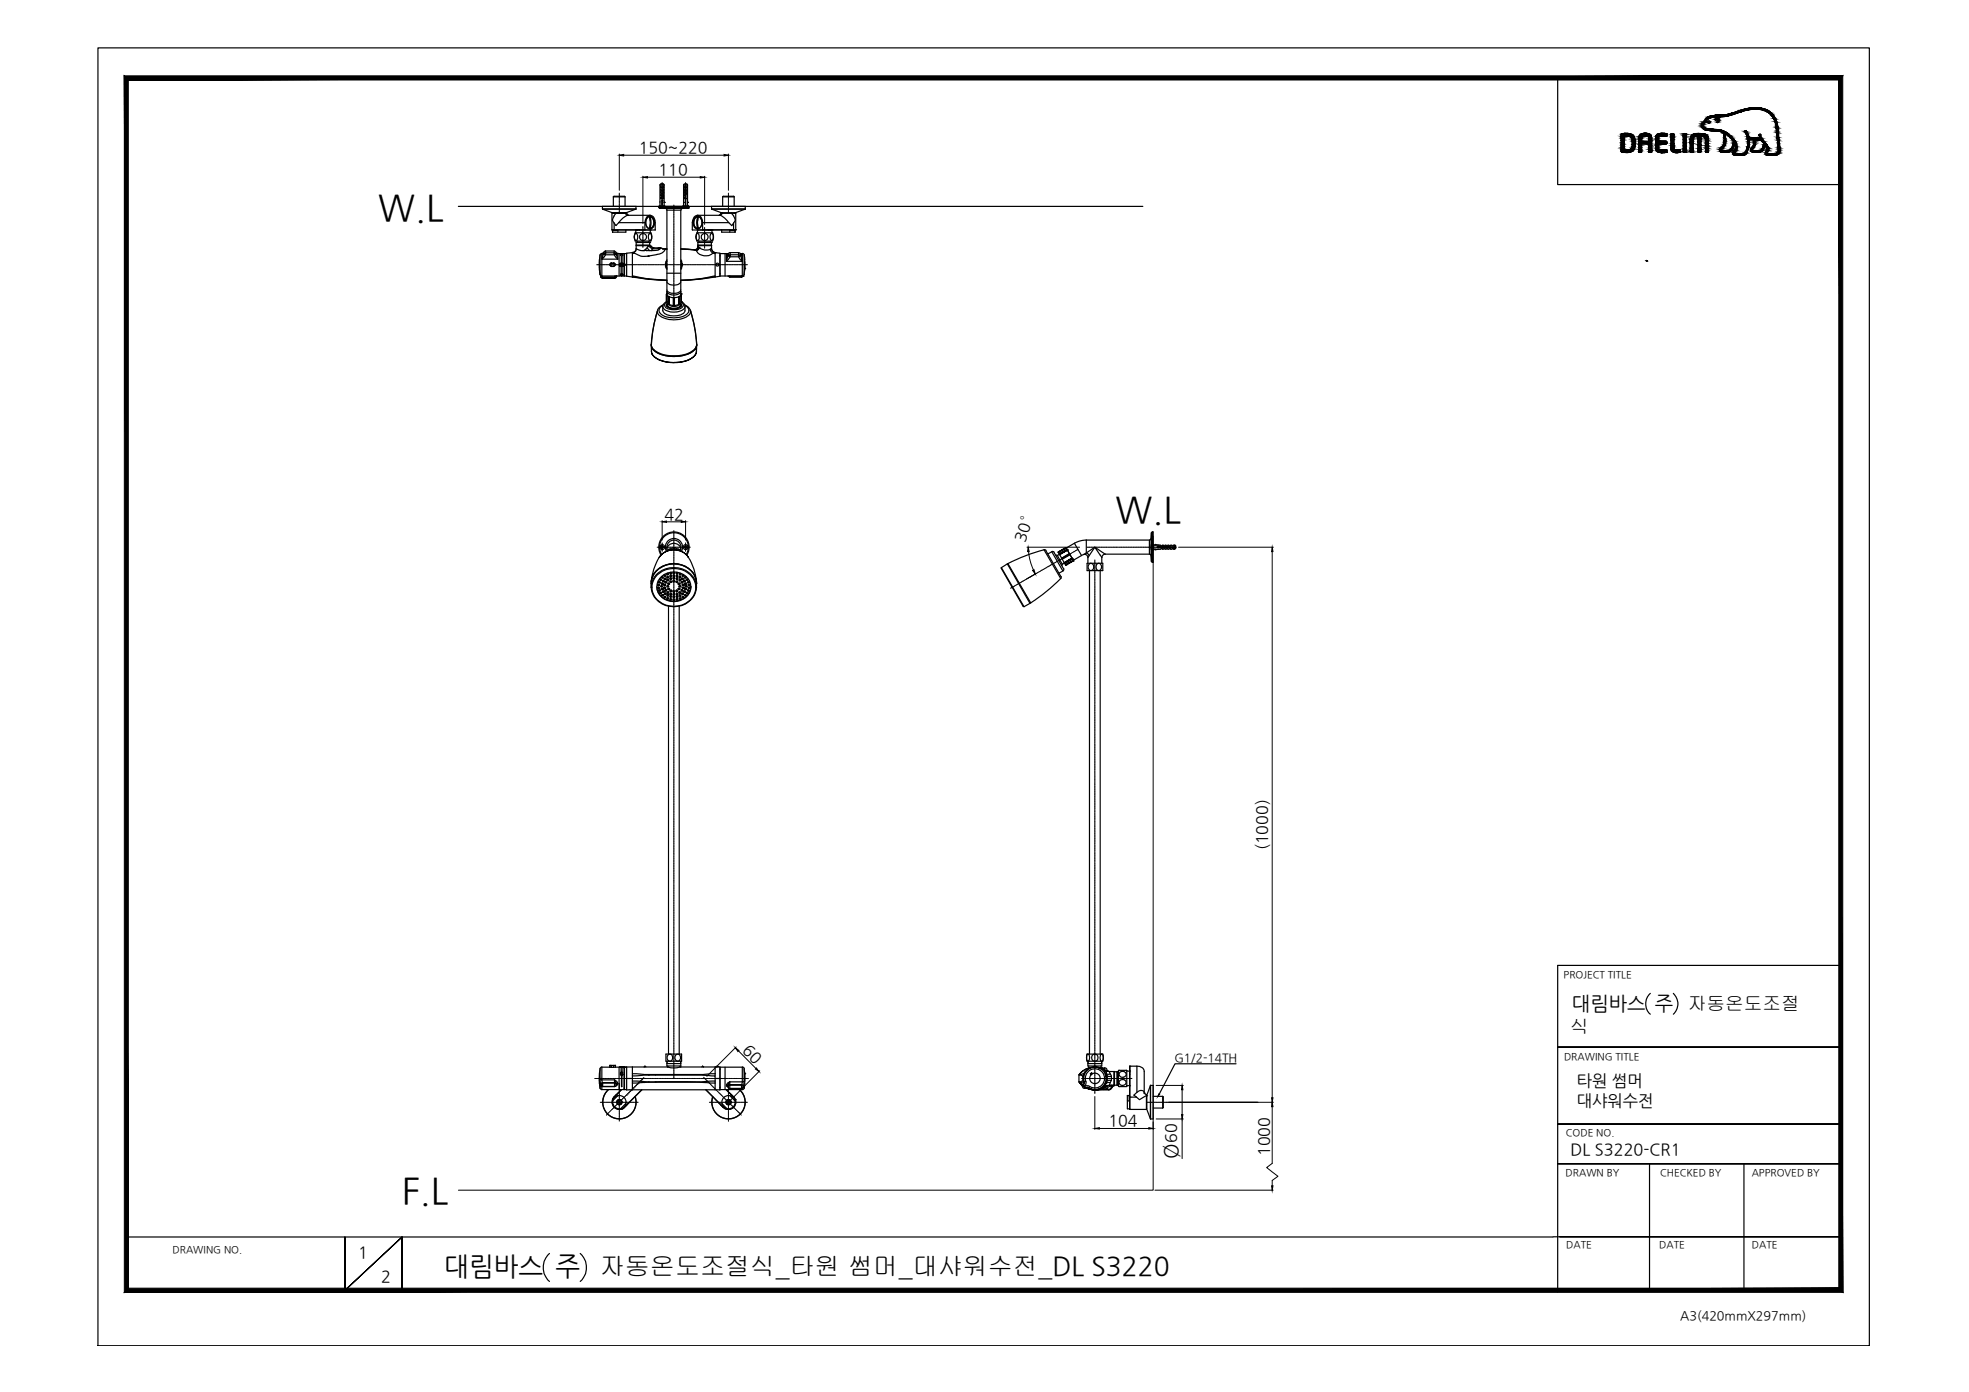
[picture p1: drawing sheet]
<svg xmlns="http://www.w3.org/2000/svg" width="420mm" height="297mm" viewBox="0 0 420 297" stroke-linecap="round" stroke-linejoin="round" font-family="sans-serif">
<defs><g id="words">
<g font-size="7.7">
<text x="80.7" y="47">W.L</text>
<text x="238" y="111.4">W.L</text>
<text x="85.7" y="256.7">F.L</text>
</g>
<text font-size="5.6" x="94.8" y="272.2">대림바스 주</text>
<text font-size="5.3" x="128" y="272.2">자동온도조절식_타원 썸머_대샤워수전_DL S3220</text>
<text font-size="4.3" x="251.3" y="247.3" transform="rotate(-90 251.3 247.3)">Ø</text>
<text font-size="4.2" x="335.4" y="215.4">대림바스 주</text>
<g font-size="4">
<text x="360.2" y="215.4">자동온도조절</text>
<text x="335.1" y="220.5">식</text>
</g>
<g font-size="3.5">
<text x="336.5" y="231.7">타원 썸머</text>
<text x="336.5" y="236">대샤워수전</text>
<text x="335.1" y="246.4">DL S3220-CR1</text>
<text x="76.4" y="268.5">1</text>
<text x="81.3" y="273.6">2</text>
</g>
<g font-size="3.4">
<text x="136.3" y="32.7">150~220</text>
<text x="140.5" y="37.4">110</text>
<text x="141.8" y="110.9">42</text>
<text x="218.7" y="115.9" transform="rotate(-73 218.7 115.9)">30°</text>
<text x="270.5" y="181.4" transform="rotate(-90 270.5 181.4)">(1000)</text>
<text x="158.3" y="224.3" transform="rotate(45 158.3 224.3)">60</text>
<text x="236.5" y="240.4">104</text>
<text x="251" y="243.9" transform="rotate(-90 251 243.9)">60</text>
<text x="270.9" y="246.7" transform="rotate(-90 270.9 246.7)">1000</text>
</g>
<text font-size="2.7" x="358.5" y="281.6">A3(420mmX297mm)</text>
<text font-size="2.6" x="250.6" y="226.7">G1/2-14TH</text>
<g font-size="2.1">
<text x="333.7" y="208.6">PROJECT TITLE</text>
<text x="333.7" y="226.2">DRAWING TITLE</text>
<text x="334.1" y="242.4">CODE NO.</text>
<text x="334.1" y="251">DRAWN BY</text>
<text x="354.2" y="251">CHECKED BY</text>
<text x="373.8" y="251">APPROVED BY</text>
<text x="36.8" y="267.4">DRAWING NO.</text>
<text x="334.2" y="266.4">DATE</text>
<text x="354.1" y="266.4">DATE</text>
<text x="373.8" y="266.4">DATE</text>
</g>
</g></defs>
<path d="M246.1 114.4v139.6h-148.3" fill="none" stroke="#000" stroke-width=".21"/>
<!-- layer: 0 -->
<g fill="none" stroke="#000" stroke-width=".25">
<path d="M20.9 10.2h378v277h-378zM332.4 16.6v22.8h60.4M368.6 32.5h.1M97.8 44h146.1M139 73.6v1.3M139 73.7l.3 .9M139 73.7l.1 .3a5.1 5.1 0 0 0 4.7 1.9 5.7 5.7 0 0 0 4.6-1.5l.3-.7M139 73.5h.1M139 73.6h.1M139 73.6v.1M139 73.8a4 4 0 0 0 3.6 2.2 6.9 6.9 0 0 0 5.6-1.4l.4-.8M139 74.9a2.24 2.24 0 0 0 1.9 1.9 7.5 7.5 0 0 0 7.3-.9l.4-1v.4a4.1 4.1 0 0 1-4 2.1 6.1 6.1 0 0 1-5.5-1.8z"/>
<path d="M139.3 74.6h.1M139.3 74.6a7.6 7.6 0 0 0 8.5 .4l.4-.4M140.3 66.4a28.7 28.7 0 0 0-1.3 7M140.3 66.2v.3a28.3 28.3 0 0 0-1.3 7.1M141.4 65.4l.1 .2a3.2 3.2 0 0 0 4.6 .2l.1-.4M141.4 65.4l.1 1.2a3.5 3.5 0 0 0 4.6 0l.1-1.2M141.5 65.2a1.11 1.11 0 0 0-.9 1 1.11 1.11 0 0 0 .9 1.1 5.5 5.5 0 0 0 5-.2 1.05 1.05 0 0 0 .5-1.1 1.05 1.05 0 0 0-.8-.8M141.5 65a1.48 1.48 0 0 0-1.1 2 5.2 5.2 0 0 0 6.8 0 1.41 1.41 0 0 0-1.1-2M142.2 65.1a1.99 1.99 0 0 0 3.2 0M142.2 64.4l-.6 .5-.2 .5M142.2 62.8v1.6M142.2 64.4h.1"/>
<path d="M142.2 65.1h.1M142.2 62.8h.1M142.2 64.3v.1M142.2 64.5l-.3 .2a.82 .82 0 0 0 .7 1.2 3.1 3.1 0 0 0 3.1-.5l.1-.5-.4-.4M142.2 64.4l.1 .1M142.2 65v.1M142.3 65h.1M142.3 64.5v-1.7v1.7M142.3 62.7l-.1 .1M142.3 65.1a1.67 1.67 0 0 0 2 .7 .99 .99 0 0 0 1.1-.7M142.3 64.5l.3 .4M142.3 62.7h.1"/>
<path d="M142.3 65.1l-.1 .1M142.3 65.1v.3M142.3 65v.1M142.3 62.7v.1M142.3 64.4h.1M142.3 62.8h.1M142.4 64.7l-.2 .3M142.4 62.5l-.1 .2M142.4 64.7l-.2 .4M142.5 64.8l-.1 .3a1.69 1.69 0 0 0 2.8 0l-.1-.3M142.6 64.8l-.1 .2M142.6 63.3v1.6v-1.6"/>
<path d="M142.6 64.9h.1M142.6 63.3h.1M142.6 64.9l.1 .1M142.6 63.3l.1 .1M142.6 63.2h.1M142.6 65l-.2 .2M142.7 63.4v1.6M142.7 65h.1M142.8 65h.1M142.8 65a1.48 1.48 0 0 0 2.1 0M142.8 63.3h.1M142.8 65v-1.7v1.7"/>
<path d="M142.8 65l.9 .2M142.8 63.3l.9 .2M142.8 63.3l-.6-.5v1.6M142.8 63.3l-.1 .1M143.7 65.2h.1M143.7 63.5v1.7M143.7 63.5h.2M143.7 65.2h.2M143.7 63.6h.2M143.7 65.1h.2M143.9 63.6v1.6M143.9 65.2h.1"/>
<path d="M143.9 63.5v1.7M143.9 63.5v.1M144.8 65h.1M144.8 65v-1.7v1.7M144.8 65l-.9 .2M144.8 63.3l-.9 .2M144.8 63.3l.1 .1M144.8 63.3h.1M144.9 65h-.1M144.9 63.4v1.6M145 63.3h.1M145 64.9l-.1 .1"/>
<path d="M145 65l.2 .2M145 63.3l-.1 .1M145 64.9h.1M145 63.3v1.6M145 63.2h.1M145.1 64.8l.1 .2M145.2 64.7l.2 .4M145.2 62.4l.2 .3M145.2 64.7l.2 .3M145.4 64.5v-1.7v1.7M145.4 64.5l-.4 .4M145.4 62.7h.1"/>
<path d="M145.4 65.1l-.1 .3M145.4 65.1v.1M145.4 62.7v.1M145.4 62.8h.1M145.4 64.4h.1M145.4 65v.1M145.4 62.8l-.6 .5M145.4 64.4l.6 .5 .2 .5M145.4 62.8v1.6M145.4 64.4v.1M145.4 65h.1M145.4 65.1h.1"/>
<path d="M145.4 64.3v.1M147.3 66.2l.1 .3a29.2 29.2 0 0 1 1.3 6.9M147.4 66.4a28.7 28.7 0 0 1 1.3 7M148.2 74.6h.1M148.7 73.6h.1M148.7 73.6l-.1 1.3M148.7 73.5v.1M148.7 73.6l-.1 .2M148.7 73.7l-.5 .9M148.7 73.5h.1M148.7 73.6v.1M140.7 118.9a3.8 3.8 0 0 1 6.2 0 3.8 3.8 0 0 0-3.8-1.5 3.8 3.8 0 0 0-3.1 2.8l-.5 1.2-.5 2.7a4.4 4.4 0 0 1 4.8-3.8 4.6 4.6 0 0 1 4.8 3.8"/>
<path d="M142.6 117.4l-.1 .1M142.6 117.3h.1M142.6 117.4h.1M142.6 117.4v.1M142.7 117.3v.1M142.7 117.3l-.1 .1M142.7 117.2l-.1 .1M142.7 117.2h.1M142.7 117.2v.1M142.8 117.4v-.2v.2M142.8 117.2h.1M143.7 116.9l-.9 .3"/>
<path d="M143.7 116.9v.4M143.7 116.9h.2M143.9 116.9h.1M143.9 116.9v.4M143.9 116.9l1 .3v.2M144.8 117.4v-.2v.2M144.8 117.2h.1M145 117.4v.1v-.1M145 117.4h.1M145 117.3l-.1-.1 .1 .2M145 117.3h.1M145 117.4l.1 .1"/>
<path d="M146.9 118.9a11.4 11.4 0 0 1 1.7 5.2M222.8 117.3l3.5 6.2M222.8 117.3a37.7 37.7 0 0 0-7.7 3M222.8 117.3l.4 .2M223.2 117.5l3.2 5.5v.4M223.6 118.2l.8-.5 2.4 4.1-.8 .5M224.4 117.7l.5 .1M224.9 117.9l2 3.4M225.3 118.4l.3 .1M225.8 117.8l1.6-.9-1.6 .9M225.8 117.9l1.7-1-1.7 1M225.8 117.8h.1"/>
<path d="M225.8 117.9l1.6 2.6M225.8 117.8v.1M225.8 117.9h.1M225.9 117.8h-.1M226 118.2h.1M226 118.3l-.4 .2 1.1 1.9 .4-.2M226 118.2l.1 .1M226.1 118.3l1.7-.9-1.7 .9M226.1 118.3h.1M226.2 119.5l-.3 .1M226.6 119.1l.1 .1M227.4 116.9h.1"/>
<path d="M227.5 116.9l1.5 2.8M227.5 116.9h.1M227.5 116.9l1.5 2.7M227.6 117.3l.1 .1M227.7 117.2h.1M227.7 117.4h.1M227.7 117.2l-1.7 1M227.7 117.4l-1.6 .9M228.2 118.2l-1.6 .9M228.2 118.2v.1M228.2 118.3l-1.5 .9M228.7 119.1h.1"/>
<path d="M228.8 119.1v.1M228.8 119.2l-1.6 .9M228.8 119.2v.1M228.8 119.3l-1.6 .9M228.8 119.3h.1M229 119.7l-1.6 .9 1.6-.9M229 119.7h.1M229 119.6h.1M138.9 124.6l.1 .8a4.4 4.4 0 0 1 4.8-4.3 4.5 4.5 0 0 1 4.8 4.3M139 124.1l-.1 .4M139 124.5h.1M139 124.1a4.9 4.9 0 0 1 7.2-3.2 4 4 0 0 1 2.4 3.2"/>
<path d="M139 125.4a4.6 4.6 0 0 0 5.6 4 4.4 4.4 0 0 0 4-4M139 124.1v.4M139 123.9a5 5 0 0 1 4.8-3.6 5 5 0 0 1 4.8 3.6M140.2 125.2a3.6 3.6 0 0 0 5.5 2.7 3.1 3.1 0 0 0 1.7-2.7M140.3 122.7a4.9 4.9 0 0 1 8.1 1.8 4.2 4.2 0 0 1-4.6 4.9 4.2 4.2 0 0 1-4.6-4.9l.5-1.2zM140.3 125.4h.1M140.3 124.8l.2-.2 .2 .2-.2 .2-.2-.2M140.3 124.8h.1M140.4 125.3h.3v.2h-.3zM140.4 124.2l.3-.1 .2 .2-.3 .1zM140.5 124.9h.1M140.5 125.9l.2-.1 .1 .3-.2 .1z"/>
<path d="M140.5 125.4h.1M140.6 124.3h.1M140.6 126h.1M140.7 126h.1M140.7 124.3h.1M140.7 123.6l.3-.1 .1 .3h-.2zM140.8 126.4h.3v.2l-.2 .1zM140.8 123.4a3.8 3.8 0 0 1 6.5 1.2 3.4 3.4 0 0 1-4.2 3.6 3 3 0 0 1-2.3-4.8zM141 123.8h.1M140.9 126.6h.1M141 126.6h.1M141 125h.3v.2h-.3z"/>
<path d="M141.1 125.6l.3-.1v.3h-.2zM141.2 125.2h.1M141.2 123.1h.3v.2h-.3zM141.2 126.9h.3v.2h-.3zM141.3 124.6h.1M141.3 125.7h.1M141.3 123.2h.1M141.4 127.1h.1M141.3 123.9l.3-.1 .2 .2-.3 .2zM141.4 126.1h.2l.2 .2-.3 .1zM141.5 125.6v.1M141.5 124.5l-.2 .2-.2-.2 .2-.2 .2 .2"/>
<path d="M141.5 126.3h.1M141.5 124.1h.1M141.6 124.8l.2-.2 .2 .2M141.6 124.8l.2 .2 .2-.1M141.6 125.4h.1M141.6 124.8h.1M141.7 127.3h.3l.1 .2-.4 .1zM141.7 122.7h.3v.3l-.3-.1zM141.8 126.6l.1-.1 .2 .3-.2 .1zM141.8 124.9h.1M141.8 125.4h.1M141.9 127.4h.1"/>
<path d="M141.9 122.9h.1M141.9 124.1h.2l.1 .2-.2 .1zM141.9 123.6h.1M142 126.8h.1M142 123.6h.1M142 125.4h.1M142 124.8h.1M142 124.3h.1M142 126h.1M142 125.4l-.2 .2-.2-.2M142 125.4l-.2-.2-.2 .2M142.3 122.4l.2-.1 .1 .3-.3 .1z"/>
<path d="M142.3 127.6h.3v.1l-.2 .2zM142.3 126.4l.3-.1 .1 .2-.3 .1zM142.4 123.6l.2 .1v.2h-.3zM142.4 125h.2v.2h-.2zM142.4 127.8h.1M142.4 123.2h.1M142.4 127.1h.1M142.5 122.6h.1M142.5 125.2h.1M142.5 123.8h.1M142.5 126.5h.1M142.6 124.6h.1"/>
<path d="M142.7 125.7h.1M142.7 124.6h.1M142.9 122.2l.3-.1 .1 .3h-.3zM143.1 127.5l-.2-.2 .3-.2 .1 .2-.2 .2M143.1 127.4h.1M143.1 128.1l-.2-.2 .1-.2 .3 .1-.2 .3M143.1 126.8h.1M143.1 127.9h.1M143.1 123h.1M143.1 123.5h.1M143.1 128h.1M143.1 123.1l-.2-.1 .2-.3 .2 .2-.1 .2"/>
<path d="M143.1 122.4h.1M143.2 126.1h.1M143.2 124.2h.1M143.2 123.1h-.1M143.6 122.1h.2l.2 .2-.4 .1zM143.6 122.7h.2l.2 .2-.4 .1zM143.6 123.2l.4 .2-.4 .1zM143.6 127.8l.4 .1-.2 .3-.2-.1zM143.6 126.7l.4 .1-.4 .2zM143.6 123.9l.2-.1 .2 .2-.4 .1zM143.6 126.1l.4 .1-.2 .2-.2-.1zM143.6 127.2l.4 .2-.4 .1z"/>
<path d="M143.8 127.4h.1M143.8 128h.1M143.7 126.9h.1M143.7 123.4h.1M143.8 122.9h.1M143.8 122.3h.1M143.8 126.3h-.1M143.8 124l-.1 .1M143.8 126.3h.1M143.8 124h.1M144.3 123.3l.3 .1v.2h-.3zM144.4 124.2h.1"/>
<path d="M144.4 127.1l-.1 .2 .2 .2M144.4 126.1h.1M144.4 122.5l-.1-.2 .1-.2 .3 .3-.2 .1M144.5 123h.1M144.5 127.4h.1M144.5 126.8h.1M144.5 123.5h.1M144.4 127.9h.1M144.5 122.4h.1M144.4 123.1h.1M144.5 122.7l-.2 .2 .1 .2M144.5 128.1l-.2-.3 .3-.1 .1 .2-.2 .2"/>
<path d="M144.5 127.1l.2 .2-.2 .2M144.5 128h.1M144.5 122.7l.2 .3-.2 .1M144.9 125.7h.1M144.9 124.6h.1M144.9 127l.2-.1 .2 .2-.3 .1zM144.9 127.6l.3-.1 .1 .3-.2 .1zM144.9 125h.3v.2h-.3zM144.9 126.3h.3v.3l-.3-.1zM145.1 125.2h.1M145.1 127.1h.1M145.1 122.3l.2 .1-.2 .3-.2-.1z"/>
<path d="M145.1 123.8h.1M145.1 123.2h.1M145.1 126.5h.1M145.1 122.6h.1M145.1 127.8h.1M145.4 125.9l.2-.1 .1 .3-.2 .1zM145.4 126.7l.2-.2 .2 .2-.2 .2zM145.5 126h.1M145.5 124.3h.1M145.5 127.3l.2-.1 .2 .2-.2 .2-.2-.1zM145.6 124.8h.1M145.6 122.7h.2l.1 .2-.3 .1z"/>
<path d="M145.6 125.4l.2-.2 .2 .2M145.6 125.4l.1 .2 .3-.2M145.6 125.4h.1M145.6 126.8h.1M145.6 123.6h.1M145.7 123.5l-.1 .1M145.7 122.9h.1M145.7 127.5h.1M145.7 125.4h.1M145.7 124.9h.1M145.7 125.4l.1 .1M145.8 124.9h.1"/>
<path d="M145.8 125.4h.1M146 124.8l-.2 .2-.2-.1M146 124.8l-.3-.2-.1 .2M146 124.8h.1M146 125.4h.1M146 126.3h.1M146 124.1h.1M146.1 124.5l.2-.2 .2 .2-.2 .2-.2-.1M146.1 125.7l.2-.2 .2 .2-.2 .2zM146.1 126.9l.4 .1-.3 .2zM146.1 123.1l.2-.1 .2 .2-.3 .2zM146.1 126.3h.1"/>
<path d="M146.1 124l-.1 .1M146.1 124v.1M146.1 124.5h.1M146.1 125.6v.1M146.2 127.1h.1M146.2 123.2v.1M146.2 123.2h.1M146.2 125h.3v.2h-.3zM146.3 125.7h.1M146.3 124.6h.1M146.4 125.2h.1M146.5 126.4h.2l.1 .2-.2 .1z"/>
<path d="M146.5 123.6l.2-.1 .1 .3h-.2zM146.6 126.6h.1M146.7 123.7h.1M146.7 126.6h.1M146.8 124.1h.2l.1 .2-.3 .1zM146.9 124.8h.1M146.9 126h.1M146.9 124.3h.1M146.9 125.4h.1M146.9 125.3l.4 .1-.4 .1zM146.9 124.7h.3v.2h-.3zM147 125.4h.1"/>
<path d="M147.1 124.9h.1M147 125.4l.1 .1M147.1 125.4h.1M148.6 124.1v.4M148.6 124.6v.8M148.6 124.1l.1 .4M148.7 124.5h.1M213.7 121.1l4.6 8.3M215 120.4l.1-.1 4.8 8.3a37.7 37.7 0 0 0 6.4-5.1M215 120.3l-1.3 .8 4.8 8.4 1.3-.8M215 120.3l4.8 8.4M218.4 129.4h.1"/>
<path d="M219.9 128.6l-.1 .1M226.7 120.4l-.1 .3M227 121.3l-.2 .5M227.1 120.1l1.7-1-1.7 1M227.1 120.1h.1M227.2 120.2h.1M227.2 120.1v.1M227.4 120.5l1.7-.9-1.7 .9M227.4 120.5v.1M227.4 120.5h.1M227.4 120.5l.1 .1M227.4 120.6h.1"/>
<path d="M352.2 212a3 3 0 0 0 0 4.4M357.1 212a3 3 0 0 1 0 4.4M392.8 206h-60.4v69.7M248.9 235.2h19.5M263.8 227h-13.1l-3.3 6.4M332.4 223.4h60.4h-60.4M332.4 239.9h60.4h-60.4M332.4 248.3h60.4h-60.4M352 248.3v27M372.1 248.3v27M27 264h304.4M73.6 264v11.4l12.2-11.4-12.2 11.4z"/>
<path d="M85.8 275.4v-11.4v11.4M117.2 267.5a4 4 0 0 0 0 5.9M123.8 267.5a4 4 0 0 1 0 5.9M331.4 263.9h61.4h-59.9M341 275.3h51.8"/>
<circle cx="141.9" cy="123.5" r=".21"/>
<circle cx="142.1" cy="126" r=".2"/>
<circle cx="142.5" cy="123.2" r=".21"/>
<circle cx="142.5" cy="127.1" r=".2"/>
<circle cx="142.7" cy="125.7" r=".2"/>
<circle cx="142.7" cy="124.6" r=".2"/>
<circle cx="143.1" cy="126.7" r=".2"/>
<circle cx="143.1" cy="123.5" r=".19"/>
<circle cx="143.1" cy="124.1" r=".2"/>
<circle cx="143.1" cy="126.1" r=".2"/>
<circle cx="144.4" cy="126.1" r=".19"/>
<circle cx="144.4" cy="124.1" r=".21"/>
<circle cx="144.5" cy="126.7" r=".2"/>
<circle cx="144.9" cy="124.6" r=".21"/>
<circle cx="144.9" cy="125.6" r=".2"/>
<circle cx="145.1" cy="123.2" r=".2"/>
<circle cx="145.1" cy="123.8" r=".2"/>
<circle cx="145.5" cy="124.2" r=".2"/>
<circle cx="145.6" cy="123.5" r=".2"/>
<circle cx="146" cy="126.2" r=".2"/>
<circle cx="146" cy="124" r=".19"/>
<circle cx="146.9" cy="126" r=".19"/>
</g>
<g fill="none" stroke="#000" stroke-width=".21">
<path d="M132.2 32.9v7.7M133.1 33.1h21.4M137.2 37.6v10.1M138.2 37.8h11.2M150.4 37.6v10.3M155.4 32.9v7.7M141.3 111.1v4.1M142.2 111.4h3.2M146.3 111.1v4.1M219.1 116.8h11.3M219.5 117.7l.3 1.7 .7 2.2M251.5 116.8h20.2"/>
<path d="M271.5 117.7v116.5M221.1 122.4l-2 1.1M157.1 223.4l-6.3 6.3M157.6 224.3l3.7 3.7M162.1 228.5l-6.2 6.3M233.6 234v7M246.1 239.4v1.6M246.7 231.6h5.8M246.7 238.8h5.8M249.4 235.2h22.3M252.3 232.6v5.2M252.3 238.8v8.4"/>
<path d="M271.5 235.2v13.1l-1.2 .8 2.4 1.9-1.2 .9v1.1M234.6 240.8h10.5M246.5 254h25.2"/>
</g>
<g fill="#000" stroke="#000" stroke-width=".21">
<path d="M132.2 33.1l.9-.2v.4zM137.2 37.8l1-.1v.3zM149.4 37.7l1 .1-1 .2zM154.5 32.9l.9 .2-.9 .2zM141.3 111.4l.9-.2v.3zM145.4 111.2l.9 .2-.9 .1zM219.4 116.8l.2 .9h-.3zM271.5 116.8l.1 .9h-.3zM220.3 121.7l.3-.1 .3 .9zM156.9 223.6l.8 .6-.2 .2zM161.2 228.1l.2-.2 .6 .8zM247.3 233.4l.2 .1-.4 .4z"/>
<path d="M252.3 231.6l.1 1h-.3zM252.1 237.8h.3l-.1 1zM271.5 235.2l.1 .9h-.3zM271.3 234.2h.3l-.1 1zM233.6 240.8l1-.2v.3zM245.1 240.6l1 .2-1 .1zM271.3 253h.3l-.1 1z"/>
<path d="M27.4 274.9l-.9 .9 365.9-.9zM26.5 275.8l365.9-.9 .8 .9zM392.4 17.1v257.8l.8 .9zM393.2 16.2v259.6l-.8-258.7zM27.4 17.1h365l.8-.9zM26.5 16.2h366.7l-365.8 .9zM26.5 16.2l.9 258.7v-257.8zM26.5 16.2l.9 258.7-.9 .9z"/>
</g>
<!-- layer: MEMBER -->
<g fill="none" stroke="#000" stroke-width=".25">
<path d="M140.8 39.5l.3-.2h.5l.1 .2M140.8 39.5v4.4M140.8 39.5h.9M141 39.7h.6v.3h-.6zM141 39.9l.3 .2 .3-.2M141.1 39.2h.1M141.5 39.2h.1M141.7 39.5v4.4M145.9 39.5l.2-.2h.6v.2M145.9 39.5v4.4M145.9 39.5h.8M146 39.9l.3 .2 .3-.2"/>
<path d="M146 40v-.3h.6v.3M146 40h.6M146.7 39.5v4.4M132.2 56.7h.1M132.3 56.7h.1M132.3 56.7h.2M132.4 54.2v.3zM132.4 58.6v.1M132.4 58.7h.1M132.4 54.3h.4M132.4 58.6h.1M132.5 56.7h.1"/>
<path d="M132.5 58.6v.1M132.5 56.2l-.3 .1h.3M132.5 56.3h.1M132.5 56.2h.1M132.5 58.7h.1M132.5 58.7l.1 .1M132.5 58.6h.1M132.5 54.1h.3M132.5 56.3l-.1 .1 .1 .3M132.5 56.9h.2v1.4h-.2zM132.5 56.2l.1 .3M132.5 56.4h.1"/>
<path d="M132.6 58.5l-.1 .1M132.6 58.7h.1M132.6 56.7h.1M132.6 56.5h.1M132.6 56.5l-.1 .3-.3-.1M132.6 54.6h.1v1.5h-.1zM132.6 58.5h.1M132.6 58.5h.2M132.6 58.9h.1M132.6 58.6h.1M132.6 58.5l-.2 .1M132.7 56.6h.1"/>
<path d="M132.7 58.8h.1M132.7 58.5h.1M132.7 56.6h.4M132.8 58.5h.1M132.8 56.4h.1M132.8 56.5h.1M132.8 56.3v.1l.2-.1M132.8 56.5l-.1-.1 .2-.2 .2 .1-.1 .2M132.8 56.5l-.1 .2h.4M132.8 56.3h.2M132.8 56.2h.1M132.8 58.7h-.1"/>
<path d="M132.8 58.7h.1M132.8 54.2l.1 .3zM132.8 58.6h.1M132.8 58.5l.1 .1M132.8 58.7v.1M132.9 58.7h.1M133 56.4h.1M133 56.5h.1M133 56.5l.1 .1M133.1 56.6h.1M133.7 56.4h-.4v.2h.4M134.9 53.9v5.2"/>
<path d="M134.9 59.1l3 .4 4.4 .3-3.8-.2M134.9 59.1h.1M134.9 59l3.6 .6M134.9 58.9l3.6 .6M134.9 53.9l-1.2 .1v4.9l1.2 .2M135 53.9l.4 .1M135 53.9h-.1M135.4 54a3.5 3.5 0 0 0 2.9 .7M135.4 54l-.5 .1M135.5 49.9l.2-.1a.97 .97 0 0 1 0 1.5 1.01 1.01 0 0 1-.2-1.4zM135.6 49.6h3.3l.2 1.1-.2 .7h-3.3l-.2-1zM135.7 53.1l-.2 .6-.5 .2"/>
<path d="M135.7 51.7v.6M135.7 52.3h2.9M135.7 51.7h2.9M135.8 52.3v.1M135.8 51.7h.1M135.8 53.1a.89 .89 0 0 1-.8 .8M135.8 51.7h2.8M137.4 53.5h.1M137.4 53.4h.1M137.8 53.2l.1 .2h-.5M137.9 53.5h.7M138.1 52.9l.5 .6h.4"/>
<path d="M138.3 54.7h.1M138.3 54.6h.1M138.3 54.6v.1M138.4 52.4l.8 .7M138.4 52.4l1.1 .5-.3 .2M138.4 52.4h-2.7v.7M138.4 52.4l-.1 .2a1.38 1.38 0 0 1-2.2 .7l-.4-.2M138.5 59.5v.1M138.5 59.5l3.8 .3M138.5 49.9l.2-.1a.91 .91 0 0 1-.1 1.5l-.3-.7zM138.6 51.7h.1M138.6 51.7v.6"/>
<path d="M138.7 52.3l.4 .4 .4 .1M138.8 52.5h.1M139.2 53.1l-.2 .4M139.5 52.9h1.4M140.2 54.3h.1M140.2 54.3l-1.9 .3M140.4 53.1l.3 .1-1.7 .3M140.4 52.9l.2 .1-.2 .1zM140.4 53.1h-1.2M140.6 53l.3-.1-.1 .2zM140.7 44v-.1h1.1v.1M140.8 53.1l-.1 .1"/>
<path d="M140.8 43.2h.1M140.9 52.9h.1M141 40.3h.6v.3h-.6zM141 40.9h.6v.3h-.6zM141 41.5h.6v.8h-.6v-.2h.3v-.3h-.3zM141 52.9l1 .2M141 42.4l.3 .1 .3-.1M141 41.8l.3 .1M141 41.2l.3 .1 .3-.1M141 40.5l.3 .2 .3-.2M141.3 42.8v.8zM141.3 42.8h.1"/>
<path d="M141.4 53.1h.9h-.3M141.4 53.1h.1M141.7 43.2h.1M142 53.1h.1M142 53.1a1.77 1.77 0 0 1-1.8 1.2M142.3 53.2h-.3M145.3 53.1l2.9 .2zM145.3 53.1l3.2 .2M145.7 44v-.1h1.2v.1M145.9 43.2h.1M146 42.4l.3 .1 .3-.1M146 40.5l.3 .2 .3-.2"/>
<path d="M146 41.8l.3 .1M146 41.2l.3 .1 .3-.1M146 40.6v-.3h.6v.3M146 41.2v-.3h.6v.3M146 41.8v-.3h.6v.8M146 41.8h.3v.3h-.3v.2M146 42.3h.6M146 41.2h.6M146 40.6h.6M146.2 42.8l.1 .8zM146.7 43.2h.1M148.2 53.3a.72 .72 0 0 0 .8-.7l.2 .2-.2 .3-.5 .3z"/>
<path d="M148.5 53.4h.1M148.5 53.4a2.41 2.41 0 0 0 3.6 .6l.5 .1M148.7 49.7l3.4-.1 .2 .8-.2 1h-3.4M148.7 49.9l.1-.1a.93 .93 0 0 1 .2 1.5h-.1a1.01 1.01 0 0 1-.2-1.4zM148.7 49.6l-.2 .8 .2 1M148.9 52.6l-.2 .5-.6 .2M148.9 51.7h2.9v.6h-2.9zM148.9 52.6v-.2h2.9v.5M148.9 52.6h.1M149 52.3l-.1 .1M149 51.7h.1M149 51.7h2.8"/>
<path d="M149.2 52.8l-.7 .6M149.2 52.8a2.13 2.13 0 0 0 2.6 .2 .99 .99 0 0 0 .7 .9M149.2 52.8h.1M149.3 52.9l-.7 .6M151.5 53.2l.1 .2a.65 .65 0 0 0 .9 .5M151.7 49.9l.1-.1a.91 .91 0 0 1 0 1.5l-.3-.7zM151.8 51.7h.1M151.8 52.9l.3 .8 .5 .2M151.8 52.3l.1 .1M151.8 52.9v.1M152.5 53.9l.1 5.2M152.6 53.9h.1"/>
<path d="M152.6 59l-3.6 .6-3.7 .2 4.4-.3 2.9-.4M152.6 53.9l1 .1v4.9l-1 .2M152.6 58.9l-3.6 .6-3.7 .3M153.6 58.4h.1M153.6 54.6h.1M158.9 55.8v1.5M141 116.7h.2v-.2h.1v.2h.3v.1h-.3v.3h-.1v-.3h-.2zM146 116.7h.2v-.2h.2v.2h.2v.1h-.2v.3h-.2v-.3h-.2zM246.1 116.2h.1v1.1h-.1M246.2 116.3h1.1M246.5 116.3v-.1l.8 .1M246.5 117.2v.1l.8-.1"/>
<path d="M247 116.7h.1M247 116.7v.2l-.1-.2M247 116.6l.1 .2M247.1 116.6v.3M247.1 116.8h3.8v.1M247.2 116.7h-.2l.2 .1M247.3 116.7v.1zM247.3 116.3l.5 .2h.8v-.2l1.8 .2v-.2h.2v.4M247.3 116.7v.1M247.5 116.7v.1zM247.5 116.7l.1 .1M247.6 116.8v-.1v.1"/>
<path d="M247.7 116.7v.1M247.7 116.7h.1M247.8 116.7v.1M247.9 116.7v.1M248 116.7h.1M248 116.7v.1M248 116.5v-.2l.4 .2M248.1 116.7v.1M248.1 116.7l.1 .1M248.2 116.7v.1M248.2 116.7h.1M248.3 116.7v.1"/>
<path d="M248.3 116.7l.1 .1M248.4 116.7h.1M248.5 116.8h.1M248.6 116.7v.1M248.7 116.7h.1M248.7 116.8h.1M248.8 116.8v-.1l-.1 .1M248.9 116.7v.1M248.9 116.7l.1 .1M249 116.7l.1 .1v-.1M249.1 116.7v.1M249.2 116.7v.1"/>
<path d="M249.2 116.7l.1 .1v-.1M249.4 116.7l.1 .1zM249.5 116.7v.1M249.5 116.8h.1M249.5 116.7l.1 .1h-.1M249.5 116.7h.1M250.6 116.8v.4h-.2v-.1l-.4 .1h-.2v-.1l-.4 .1h-.2v-.1l-.4 .1h-.2v-.1l-.4 .1h-.2v-.1l-1.8 .1M250.7 116.3l.2 .2M250.9 116.6v.1h-3.8v.2M250.9 116.9l-.2 .3M132.2 227.7h.1M132.3 227.7h.1"/>
<path d="M132.3 227.8h.1M132.4 227.7h.1M132.4 229l.4-.2 .1 .2-.3-.1-.1 .4h.4l-.4 .1zM132.5 227.7h.1M132.5 227.8h.2v.8h-.2zM132.6 227.7h.1M132.6 229.6l.1 2.3zM132.7 227.7h.1M132.8 227.7h.1M132.8 229.3h.1M132.9 227.8h.1M132.9 227.7h.1"/>
<path d="M132.9 227.7h-.1M133 227.7h.1M133 227.7h-.1M133.1 227.7h.1M133.1 227.7h-.1M133.3 227.7h.1M133.3 227.7h.4M133.7 230.1h1.2M134.9 227.7h-1.2v4.9h1.3M134.9 227.7v2.4M134.9 230.1v.6l3.6 .2M134.9 229.1l3.6 .2"/>
<path d="M134.9 227.7h7.6M134.9 230.7v.4M135 232.6h17.6M138.5 229.4l-3.6 .2M138.5 229.4h11.1l3 .2v1.1M138.5 230.9h.1M138.5 230.9h1.4M139.9 230.9h.1M142.5 227.7a4.2 4.2 0 0 0 2.6 0M142.5 227.7h.1M145.1 227.7h.1M145.1 227.7h8.1"/>
<path d="M152.6 231.1l-3.5-.2h-10.6l-3.6 .2v1.5M152.6 230.7l-3 .2h-9.7M152.6 229.1l-2.6 .2h-11.5v.1M152.6 230.1h1M152.6 227.7v1.9M152.6 230.7v1.9M152.9 227.6h.3M153.4 227.7h.2v4.9h-1M153.4 227.6h-.6M153.6 232h.1M153.6 228.2h.1M158.9 229.1v.1"/>
<path d="M158.9 229.5v1.3M230.2 230.8l.1 .1M230.2 229.4l.9 .2v1.1M230.2 229.4v1.4M230.3 230.9l.1 .2M230.3 229.3h.1M230.3 229.3l-.1 .1M230.3 230.9l1 .2M230.4 231.1v.1M230.4 231.1h.1M230.4 231.2h.1M230.4 231.2l.2 .1"/>
<path d="M230.5 231.2h.1M230.6 231.3h.1M230.6 231.3l.1 .1M230.7 231.4h.1M230.7 231.4v.1M230.7 231.5h.1M230.8 231.5l.1 .1M230.8 231.5h.1M230.9 231.6h.1M231 231.6h.1M231 231.6v.1M231 231.7h.1"/>
<path d="M231 230.1h.2M231.1 230.7l-.9 .1M231.1 230.7l.2 .4M231.2 230.1l.2 1M231.3 229.1a2.78 2.78 0 0 1 1.3-1.2 2.43 2.43 0 0 0-1.4 2.2M231.3 229.1l-1 .2M231.3 229.1l-.2 .5M231.3 231.1v.1M231.8 232.1v.1M231.8 232.1h.1M231.8 232.2h.1M231.9 232.2l.1 .1"/>
<path d="M231.9 232.2h.1M232 232.3h.1M232 232l.7 .4M232.1 232.3h.1M232.1 232l.6 .4M232.2 232.3h.1M232.3 232.3h.1M232.3 227.9h.1M232.3 227.9l-1.2 .6-.8 .8M232.3 232.3l.1 .1M232.4 232.4h.1M232.5 232.4h.1"/>
<path d="M232.6 232.4h.1M232.6 232.4v.1M232.6 232.5h.1M232.6 232.5h.2M232.7 232.4l.7 .1 1.2-.1M232.7 227.8l1.1-.2 .8 .2M232.7 232.4h.1M232.7 232.5h.1M232.7 227.9h.1M232.7 232.3l.2 .1M232.8 232.5h.1M232.9 227.8l-.2 .1"/>
<path d="M232.9 232.5h.1M233 232.5l.2 .1M233 232.5h.1M233.1 229.1l-.3 .2M233.2 232.6h.1M233.3 232.6h.1M233.3 227.7h.2zM233.3 232.6h.2M233.3 227.7l-1 .2M233.3 227.6l.2-.1 .5 .1M233.4 232.6h.1M233.5 232.6h.1"/>
<path d="M233.8 232.6h.1M233.8 232.6h2.8M233.8 227.7h.1zM233.9 232.6h.1M233.9 227.7l1 .2M234 232.6h.1M234 232.6h-.1M234.1 232.6h.1M234.2 232.5l-.1 .1M234.2 232.5h.1M234.3 232.5h.1M234.4 232.5h.1"/>
<path d="M234.4 227.8l.2 .1M234.5 232.5h.1M234.5 232.5h-.1M234.6 232.5h.1M234.6 227.9h.1M234.6 232.3l-.2 .1M234.6 232.4h.1M234.6 227.8l.1 .1zM234.7 232.4h.1M234.7 232.4l-.1 .1M234.8 232.4h-.1M234.8 232.4h.1"/>
<path d="M234.9 232.4h.1M234.9 232.4l.7 .1M234.9 232.3h.1M234.9 227.9h.1M234.9 232.3v.1M235 227.9h.1M235 232.3h.1M235.1 232.3h.1M235.1 232.3h-.1M235.1 227.9h.1M235.2 232.3h.1M235.2 232.3h-.1"/>
<path d="M235.3 232.2h.1M235.3 232.2l-.1 .1M235.4 232.2l.9 .1M235.4 232.2h.1M235.4 232.2h-.1M235.5 232.1h.1M235.5 232.1l-.1 .1M235.6 232.1h.1M235.6 232.5h.9M235.6 232.1h-.1M235.6 232.5h-1.6M235.6 232h.1"/>
<path d="M235.6 232v.1M235.7 232h.1M235.8 232h.1M235.8 231.8h.1M235.8 232h-.1M235.9 231.8h-.1M235.9 231.9h.1M235.9 231.9l-.1 .1M235.9 231.8h.1M236 231.9h.1M236 231.9h-.1M236 231.8h.1"/>
<path d="M236 231.8v.1M236 229.4l.1 .7M236 229.1l.2 .5M236 229.1h.1M236 229v.1M236.1 231.8h.1M236.1 231.8h-.1M236.1 231.2l-.1-.1a2.78 2.78 0 0 1-1.4 1.3M236.1 231.2l-.6 .8 .3-.2M236.1 231.2l.8-.2-.1 .6M236.1 230.1a2.32 2.32 0 0 1-1.5 2.3M236.1 230.1h.1"/>
<path d="M236.1 231.7h.1M236.1 231.7v.1M236.2 228.6l.6 .1M236.2 228.5h.1M236.2 228.5v.1M236.2 231.7h.1M236.2 231.7h-.1M236.2 230.7l-.2 .4M236.2 229.6l.9 .1 .1 .4-.1 .5h-.9v-.3M236.2 229.6v.3M236.2 230.6l-.1 .6M236.2 230.7h.1"/>
<path d="M236.2 229.9v.2M236.2 230.3v.4M236.2 228.6h.1M236.2 230.1v.2M236.3 232.2l-.7 .3M236.3 232.3l.2 .2M236.5 232.5v.1M236.8 231.6l-1 .2M236.8 228.7l.1 .5-.8-.1 .1 .5M236.8 231.6h.9M236.8 228.7h.9M236.8 231.6l.1 .2-.6 .5"/>
<path d="M236.9 229.2l.3 .5M237 232.3l-.4 .3M237 232.3l-.5 .2M237 231.6l-.1 .2M237.1 230.5l-.2 .5M237.1 231.6l.1 .3M237.2 231.9l-.2 .4M237.2 231.9h.1M237.2 231.6v.3M237.3 231.9a.61 .61 0 0 1-.6 .7M237.3 232l-.3 .3M237.3 231.6v.4"/>
<path d="M237.3 231.8v.1M237.3 231.8h.1M237.4 231.8l.2-.1-.4 .4zM237.4 231.6l-.1 .2M237.6 231.7h.1M237.6 231.6v.1M237.7 228.7v2.9M237.7 231.6h-.1M237.7 228.6l.1 .1M237.8 231.5l-.1 .1M238.4 228.7h-.6v2.9h.6v-2.9v2.8M238.4 231.5h.1"/>
<path d="M238.4 228.7h.1M238.7 231.8h.1M238.8 228.4h-.1M238.9 230.7a.74 .74 0 0 1 .9-.3 .74 .74 0 0 1 .4 .8 .73 .73 0 0 1-.9 .4 .73 .73 0 0 1-.4-.9zM240.3 228.4h.1v3.4l-.1 .1-1.6-.1v-3.4M240.3 228.4h-1.6M240.3 228.4h.2M240.5 231.8h-.2"/>
<circle cx="137.2" cy="50.6" r=".75"/>
<circle cx="150.4" cy="50.6" r=".74"/>
<circle cx="153.1" cy="56.5" r=".32"/>
<circle cx="239.5" cy="229.2" r=".72"/>
</g>
<!-- layer: Cneter -->
<g fill="none" stroke="#000" stroke-width=".21">
<path d="M141.3 39v.8M141.3 39.9v.7M146.3 39v.8M146.3 39.9v.7M127.3 56.5h6.3M132.2 41.2v1.4M132.2 42.7v.6M132.2 43.4v2M133.7 56.5h2.2M136 56.5h5.9M137.2 48.3v.6M137.2 49v1.4"/>
<path d="M137.2 50.5v2.3M141.3 40.7v3.6M142 56.5h.6M142.7 56.5h1.4M143.8 43.7v3.1M143.8 46.8v.7M143.8 47.6v1.4M143.8 49.1v.6M143.8 49.8v5.9M143.8 55.8v2.2M143.8 58.1v5.8M144.2 56.5h6.7"/>
<path d="M146.3 40.7v3.6M150.4 48.5v4.5M150.9 56.5h1.5M152.5 56.5h.6M153.2 56.5h5.9M155.4 41.2v1.4M155.4 42.7v.6M155.4 43.4v2M159.2 56.5h.3M140.2 116.8h.6M140.9 116.8h1.5M141.3 115.8v1.9"/>
<path d="M142.4 116.8h4.9M143.8 113.2v1.1M143.8 114.4v5.9M146.3 115.8v1.9M225.4 119.9l-.2 .2M225.5 119.9h.1M225.7 119.7l-.2 .1M225.7 119.7h.1M226 119.5l-.2 .1M226.1 119.5h.1M226.3 119.4l-.2 .1M226.4 119.3v.1"/>
<path d="M226.6 119.2l-.1 .1M226.7 119.1h.1M227 119l-.2 .1M227 119h.1M227.3 118.8l-.2 .1M227.4 118.8h-.1M227.6 118.6l-.2 .2M227.7 118.6h-.1M227.9 118.5l-.2 .1M228 118.4v.1M228.2 118.3l-.2 .1M228.2 118.3h.1"/>
<path d="M228.5 118.1l-.2 .1M228.5 118.1h.1M229.1 117.7l-.5 .3M229.2 117.7h.1M229.4 117.6l-.1 .1M229.5 117.5h.1M229.8 117.4l-.2 .1M229.8 117.4h.1M230 117.2l-.1 .1M232 116.8h4.4M233.6 119.5v2.3M236.5 116.8h.6"/>
<path d="M237.2 116.8h1.4M238.7 116.8h6.6M245.4 116.8h2.2M247.7 116.8h3.3M143.8 120.4v.6M143.8 121.1v1.4M143.8 122.6v.6M143.8 123.3v6M143.8 129.3v1.5M143.8 130.9v.6M143.8 131.6v5.9M143.8 137.6v2.2"/>
<path d="M143.8 139.8v6M215.8 125.4l-.2 .1M215.8 125.4h.1M216.1 125.3l-.2 .1M216.1 125.2v.1M216.4 125.1l-.2 .1M216.4 125.1h.1M216.7 124.9l-.2 .1M216.7 124.9h.1M217 124.7l-.2 .2M217.1 124.7h.1M217.3 124.6l-.2 .1"/>
<path d="M217.4 124.5v.1M217.6 124.4l-.1 .1M217.7 124.3h.1M218 124.2l-.3 .1M218 124.2h.1M218.3 124l-.3 .1M218.3 124h.1M218.6 123.8l-.2 .2M218.6 123.8h.1M218.9 123.7l-.2 .1M219.2 123.5l-.3 .1M219.2 123.5h.1"/>
<path d="M219.5 123.3l-.2 .1M219.6 123.2l-.1 .1M219.9 123.1l-.3 .1M220.1 123l-.2 .1M220.2 122.9v.1M220.4 122.8l-.2 .1M220.5 122.7h.1M220.8 122.6l-.3 .1M220.8 122.6h.1M221.1 122.4l-.2 .1M221.3 122.2l-.1 .2M221.4 122.2h.1"/>
<path d="M221.7 122.1h-.2M221.7 122h.1M222 121.9l-.2 .1M222 121.8h.1M222.4 121.6l-.3 .2M222.6 121.5l-.2 .1M222.9 121.3l-.2 .2M223 121.3h.1M223.3 121.1l-.3 .2M223.5 121l-.2 .1M223.6 120.9v.1M223.8 120.8l-.1 .1"/>
<path d="M224.2 120.6l-.3 .2M224.2 120.6h.1M224.5 120.5h-.2M224.5 120.4h.1M224.8 120.2l-.2 .2M224.9 120.2h-.1M225.1 120.1l-.2 .1M233.6 121.8v.7M233.6 122.6v1.4M233.6 124.1v.6M233.6 124.8v5.9M233.6 130.8v2.2"/>
<path d="M233.6 133.1v5.9M233.6 139.1v2.1M143.8 145.9v.6M143.8 146.6v1.4M143.8 148.1v.6M143.8 148.8v5.9M143.8 154.8v2.2M143.8 157.1v5.9M233.6 141.3v5.9M233.6 147.3v.7M233.6 148.1v1.4M233.6 149.6v.6"/>
<path d="M233.6 150.3v5.9M233.6 156.3v2.2M233.6 158.6v5.9M143.8 163.1v2.1M143.8 165.3v6M143.8 171.3v.7M143.8 172.1v1.4M143.8 173.6v.6M143.8 174.3v5.9M233.6 164.6v.6M233.6 165.3v1.4M233.6 166.8v5.9"/>
<path d="M233.6 172.8v.7M233.6 173.5v1.5M233.6 175.1v.6M233.6 175.8v5.9M143.8 180.3v2.2M143.8 182.6v5.9M143.8 188.6v2.1M143.8 190.8v5.9M143.8 196.8v.7M143.8 197.5v1.5M143.8 199.1v.6M143.8 199.8v5.9"/>
<path d="M233.6 181.8v2.2M233.6 184v6M233.6 190v.7M233.6 190.8v1.4M233.6 192.3v6.6M233.6 199v1.5M143.8 205.8v2.2M143.8 208v6M143.8 214.1v.6M143.8 214.8v1.4M143.8 216.3v5.9M233.6 200.5v.7"/>
<path d="M233.6 201.3v5.9M233.6 207.3v2.1M233.6 209.5v5.9M233.6 215.5v.7M233.6 216.3v1.4M233.6 217.8v6.6M126.9 230.1h3M128.1 235.2h3.7M129.5 237.8l-.1 .2M129.8 237.5l-.2 .3M130 237.3l-.2 .2M130 230.1h2.2"/>
<path d="M130.3 237l-.2 .3M130.5 236.8l-.2 .2M130.6 236.7h.1M130.8 236.5l-.2 .2M130.8 236.5h.1M131 236.3l-.1 .1M131.1 236.2h.1M131.3 236l-.2 .2M131.3 236h.1M131.6 235.8l-.2 .1M131.6 235.7h.1M131.8 235.5l-.2 .2"/>
<path d="M131.9 235.5h.1M131.9 235.2h.5M132.1 235.3l-.2 .1M132.2 231.2v4.9M132.2 236.2v3M132.3 230.1h5.9M132.3 235l-.1 .2M132.4 235.2h3.8M132.6 234.8l-.2 .2M132.6 234.7h.1M132.8 234.5l-.1 .2M132.9 234.5h.1"/>
<path d="M133.1 234.2l-.2 .2M133.1 234.2h.1M133.3 234l-.1 .2M133.6 233.7l-.2 .2M133.6 233.7h.1M133.8 233.5l-.1 .2M133.9 233.4h.1M134.1 233.2l-.2 .2M134.1 233.2h.1M134.4 233l-.2 .1M134.4 232.9h.1M134.6 232.7l-.2 .2"/>
<path d="M134.6 232.7h.1M134.9 232.5l-.2 .1M134.9 232.4h.1M135.1 232.2l-.2 .2M135.2 232.2h.1M135.4 232l-.2 .1M135.4 231.9h.1M135.6 231.7l-.1 .2M135.7 231.7h.1M135.9 231.5l-.2 .1M135.9 231.4h.1M136.1 231.2l-.1 .2"/>
<path d="M136.2 231.2h.1M136.4 230.9l-.2 .2M136.4 230.9h.1M136.6 230.7l-.1 .2M136.7 230.6h.1M136.9 230.4l-.2 .2M136.9 230.4h.1M137.1 230.2l-.1 .1M137.2 230.1h.1M137.4 229.9l-.2 .2M138.3 230.1h.6M139 230.1h1.4"/>
<path d="M140.5 230.1h.7M141.3 230.1h5.9M143.8 222.3v.6M143.8 223v1.5M143.8 224.6v.6M143.8 225.3v4.9M147.3 230.1h2.1M149.5 230.1h5.9M150.1 229.9l.2 .2M150.4 230.1h.1M150.4 230.2l.2 .1M150.6 230.3l.1 .1"/>
<path d="M150.7 230.4l.1 .2M150.9 230.6l.2 .2M151.1 230.9h.1M151.2 230.9l.1 .2M151.4 235.2h2.6M151.4 231.1v.1M151.4 231.2l.2 .1M151.6 231.4h.1M151.7 231.5l.1 .1M151.9 231.6v.1M151.9 231.7l.2 .1M152.1 231.9h.1"/>
<path d="M152.2 232l.1 .1M152.4 232.1v.1M152.4 232.2l.2 .1M152.6 232.4h.1M152.7 232.5l.2 .1M152.9 232.6v.1M152.9 232.7l.2 .1M153.1 232.9h.1M153.2 233l.2 .1M153.4 233.1v.1M153.4 233.2l.2 .2M153.7 233.4h.1"/>
<path d="M153.7 233.5l.2 .1M153.9 233.7h.1M154 233.7l.1 .2M154.1 235.2h.7M154.2 233.9h.1M154.2 234l.2 .1M154.4 234.2h.1M154.5 234.2l.1 .2M154.7 234.4v.1M154.7 234.5l.2 .1M154.8 235.2h.9M154.9 234.7h.1"/>
<path d="M155 234.8l.1 .1M155.2 234.9v.1M155.2 235l.2 .1M155.4 231.1v.2M155.4 231.4v2.1M155.4 233.6v5.3M155.4 239v.3M155.5 235.3l.1 .1M155.5 230.1h.7M155.7 235.4v.1M155.7 235.5l.2 .1M155.8 235.2h3.7"/>
<path d="M155.9 235.7h.1M156 235.8l.2 .1M156.2 235.9v.1M156.2 230.1h1.5M156.2 236l.2 .1M156.4 236.2l.3 .2M156.7 236.4v.1M156.7 236.5l.2 .2M157 236.7h.1M157 236.7l.2 .2M157.2 237h.1M157.3 237l.1 .2"/>
<path d="M157.5 237.2v.1M157.5 237.3l.2 .1M157.7 237.5l.2 .2M157.8 230.1h.6M158 237.7v.1M158 237.8l.2 .2M158.5 230.1h1.2M230.8 230.1h3.8M233.6 224.5v1.4M233.6 226v.7M233.6 226.8v5.9M233.6 232.8v.6"/>
<path d="M234.7 230.1h2.2M237 230.1h4.5M244.7 235.2h4.2"/>
</g>
<!-- layer: DEF_LAYER_ASSEM_MEMBER -->
<g fill="none" stroke="#000" stroke-width=".25">
<path d="M128 54.4v4.2l-.1-3.3M128.1 54.4a10.8 10.8 0 0 0 0 4.3l.3 .2M128.1 58.7h.1M128.1 58.7l.2 .4h.3M128.2 58.9l.1 .4 .3 .1M128.2 59.1h.1M128.2 59.1l.4 .1M128.4 54.1l-.3 .3M128.5 54.1l-.1 4.8h4.8v-4.8h-1.4M128.5 54.1v1.2h3.3M128.5 58.9l.1 .2M128.5 54.1h.1"/>
<path d="M128.5 54.1h.3l-.1 .2M128.6 44.6h.1M128.6 44h7.1v.6h-7.1zM128.6 59.1v.1M128.6 59.2v.2M128.6 44.6h7.1l-2.2 .8M128.6 44.6l2.2 .8M128.7 54.3l-.2 1 .7-.9M128.7 54.3l.5 .1M128.8 54h.1M128.8 54l-.3 .1M128.8 54.1h.1"/>
<path d="M128.8 54.1l.4-.2 2.3 .2M128.8 54v.1M129.2 54.4h1.9M129.2 53.6l-.4 .2v.3M129.2 54l-.4 .1M129.2 53.6v.4M129.2 53.6h1.8M129.2 54v.4M130.5 56.1v.1M130.5 56.8l.4 .1zM130.5 56.1h.4M130.5 56.1a.36 .36 0 0 0-.4 .4 .36 .36 0 0 0 .4 .3"/>
<path d="M130.5 56.1l-.3 .4 .3 .3M130.6 49h.1M130.6 49.1h5.3M130.6 49h7M130.7 49.1v.4v-.3h1.2v.3M130.8 45.4h.1M130.9 42l.1-.1h2.3l.1 .1M130.9 42v2M130.9 45.4v.1M130.9 42h2.5M130.9 56.1v.1M130.9 56.1a.36 .36 0 0 1 .4 .4 .36 .36 0 0 1-.4 .3"/>
<path d="M130.9 56.1l.4 .4-.4 .3M131 53.6l.4 .2 .1 .3M131 54l.8 .1M131 46.1a.94 .94 0 0 0 0 1.5M131 47.6v1.5M131 53.6v.4M131 54l.1 .4M131.1 54.4l.7 .9M131.1 58.9v.5h-2.5M131.3 58.9h.2M131.5 58.9h.1M131.5 54l.3 .1"/>
<path d="M131.5 54.1h.1M131.5 58.9l-.4 .2h-2.5M131.5 58.9v.2l-.4 .1h-2.5M131.5 54.1v.2M131.5 54.3l.3 1M131.5 54.3l-.4 .1M131.5 54v.1M131.5 45.5l-.5 .6M131.6 59l-.4 .4M131.8 54.1h.1M131.8 54.1v1.2M132 47.5l-.6 .6-.4-.5"/>
<path d="M132 47.5h5.6M132.1 54.1v4.8M133.2 58.6h.1M133.2 54.4h.1M133.4 45.4l.3 .4 .4 .1M133.4 42v2M133.5 45.4h-2.7h2.7M133.5 45.4h.1M133.5 49.1v.4h-2.8M133.7 54.1h-.4v4.8h.4M134.1 45.9l-.3-.4h-3.2v3.5M134.1 45.9a3.2 3.2 0 0 0-2.1 1.6"/>
<path d="M134.1 45.9h4.6M135.6 49.1h.1M135.7 49.1v.6M135.7 44.6h.1M135.8 49.1l.3-.1zM136 51.4v.3M137.6 47.5v1.5M137.6 49l.1 .1M138.1 46.5a.97 .97 0 0 1 1.2-.2 .97 .97 0 0 1 .4 1.2 .99 .99 0 0 1-.4 1.1 .99 .99 0 0 1-1.2 0 1.82 1.82 0 0 1 0-2.1zM138.2 46.5a.83 .83 0 0 1 .9-.2 .83 .83 0 0 1 .5 .8 1.1 1.1 0 0 1-1.1 1.6 1.47 1.47 0 0 1-.3-2.2zM138.4 51.4l.1 .3M138.6 48.6h.1"/>
<path d="M138.7 46.2a1.38 1.38 0 0 1 .8 1.3 1.38 1.38 0 0 1-.8 1.3M138.7 46.2h.1M138.7 46.4l.1 1.1-.2 1.1M138.7 46.4h.1M138.7 45.9l.3 .1a1.35 1.35 0 0 1 .8 1.5v1.6l-3.7-.1M138.7 45.9l-.2 .1a1.48 1.48 0 0 0-.9 1.5M138.7 48l.1 .6M138.7 47l.1-.6a3.8 3.8 0 0 1 0 2.2M138.7 48.8h.1M138.8 49.1v.6M138.8 48.6h-.1M138.8 49.1h.1"/>
<path d="M140.6 44.2l.2 .2M140.6 44h6.4v.3h-6.4zM140.7 44.4h.1M140.7 44.4h6.1M140.8 44.4h.1M140.8 44.4l1 .1M141.8 44.5h.1M142 44.5l.3 .3M142 56.2l.3-.5a1.67 1.67 0 0 0 0 1.5M142 56.7l.3 .5M142 56.2v.5M142.1 55.8v.2"/>
<path d="M142.1 57v.2M142.1 57.2l.2 .3M142.3 56.2v.5M142.3 44.8h3v17.1a1.9 1.9 0 0 1-2.9 .2zM142.3 58.3h3M142.3 55.4l-.2 .4M145.3 55.7l.3 .5v.5M145.3 55.4l.2 .4M145.3 55.7a1.67 1.67 0 0 1 0 1.5M145.3 56.2v.5M145.4 55.8v.2M145.4 57v.2"/>
<path d="M145.5 57.2l-.2 .3M145.6 56.7l-.3 .5M145.7 44.5l-.4 .3M145.8 44.5h.1M146.8 44.4h.1M146.8 44.4l-1.1 .1M147.1 44.2l-.2 .2M148.2 46.5a.88 .88 0 0 1 1-.3 .88 .88 0 0 1 .6 .8 1.22 1.22 0 0 1-1.2 1.8 1.6 1.6 0 0 1-.4-2.3zM148.8 49.1h.1M148.8 45.9l-.2 .1a1.48 1.48 0 0 0-.9 1.5l.1 1.6h3.4M148.8 45.9l.3 .1a1.35 1.35 0 0 1 .8 1.5M148.8 49.1v.6"/>
<path d="M148.8 45.9h4.7M148.8 48.6h.1M148.9 48l-.1 .6M148.9 46.2a1.4 1.4 0 0 0-.8 1.3 1.4 1.4 0 0 0 .8 1.3M148.9 46.2a1.36 1.36 0 0 1 .9 1.3 1.36 1.36 0 0 1-.9 1.3M148.9 46.2a1.38 1.38 0 0 0-.9 1.3 1.38 1.38 0 0 0 .9 1.3M148.9 48.8h.1M148.9 47v-.6a3.4 3.4 0 0 0-.1 2.2M148.9 46.4h-.1M148.9 46.4h.1a3.4 3.4 0 0 0 0 2.2M148.9 46.2h.1M149 48.6h-.1"/>
<path d="M149.2 51.4l-.1 .3M149.9 47.5v1.6M149.9 47.5h5.6M151.2 49.1h.1M151.2 49.1h.5zM151.5 51.4l.1 .3M151.7 49.1h.1M151.7 49.1h5.3M151.8 44h7.2v.6h-7.2zM151.9 44.6h.1M151.9 44.6h7.1l-2.2 .8h-2.8zM151.9 49.1v.6"/>
<path d="M152 49.1h.1M153.5 45.9h.1M153.5 45.9l.3-.4h3.2v3.5h-7.1M153.5 45.9a2.96 2.96 0 0 1 2 1.6l.7 .6 .3-.5M154 49.1v.4h2.9v-.4M154.2 45.5l-.3 .3-.4 .1M154.2 42l.1-.1h2.3l.1 .1M154.2 42v2M154.2 45.4v.1M154.2 42h2.5M154.7 54.1v4.8M155 55.8h3.4"/>
<path d="M155 54.1v1.7M155 54.1l.3 .1M155 54.1l.3 .3M155.3 54.2h.1M155.3 54.4h2.8M155.3 54.4h.1M155.3 54.4v.2M155.3 54.5h.5M155.3 54.6l.5 .2M155.3 54.6l-.3 1.2M155.3 58.9l.4 .1h2.5M155.3 54.3v.1"/>
<path d="M155.4 58.9l.4 .2M155.4 54.1l-.1 .1M155.4 54.1h-1.7v4.8h4.7v-4.8l-.3 .1M155.7 49.5v-.3h1.1v.3M155.7 58.9v.3h2.5v-.2M155.8 54.8l-.8 1M155.8 54.8h1.8M155.8 53.9l-.3 .1-.2 .4M155.8 53.9h1.8M155.8 53.9v.6M155.8 54.5v.3M156 45.5l.5 .6a.94 .94 0 0 1 0 1.5"/>
<path d="M156.5 47.6v1.5M156.7 42v2M156.7 45.4v.1M156.8 45.4h.1M157 49h.1M157.6 53.9a.44 .44 0 0 1 .5 .5M157.6 53.9v.6M157.6 54.5v.3M157.6 54.8l.8 1M158.1 54.2h.1M158.1 54.4h.1M158.1 54.4v.1"/>
<path d="M158.1 54.5h-.5M158.1 54.5v.1M158.1 54.3v.1M158.1 54.6l-.5 .2M158.1 54.6l.3 1.2M158.3 58.9h.1M158.3 58.9v.1M158.4 54.1v1.7M158.4 54.1l-.3 .1M158.4 54.1l-.3 .3M158.4 54.1l.4 .3 .1 2.6M158.5 58.9h-.2"/>
<path d="M158.6 58.9h.1M158.6 58.9l-.4 .1M158.6 58.8h.1M158.6 58.8l-.4 .3M158.8 54.4v4.2l.1-1.6M158.8 58.5l-.4 .4M158.9 57.2v.3v-.2M158.9 57.3h.1M159.1 44.6h-.1M142.3 62.2a1.82 1.82 0 0 0 3 0M142.3 60.1a1.82 1.82 0 0 0 3 0M142.3 62v.6"/>
<path d="M145.2 62l.1 .2M145.3 62.2v.3M140.8 116.5v.5M140.9 116.5a.53 .53 0 0 1 .8-.2 .53 .53 0 0 1 0 .9 .53 .53 0 0 1-.8-.2M141 116.7v.1M141.1 118.5a3.2 3.2 0 0 1 2.7-5 3.2 3.2 0 0 1 2.8 5M141.2 118.3a3.1 3.1 0 0 1 2.6-4.6 3.1 3.1 0 0 1 2.6 4.6M141.3 117.1h.1M141.3 116.4h.1M141.4 116.4h.1M141.4 117.1h.1M141.6 116.7v.1"/>
<path d="M142.2 117.6a1.84 1.84 0 0 1 1.6-2.7 1.84 1.84 0 0 1 1.6 2.7M142.3 116.7a1.5 1.5 0 0 1 1.5-1.5 1.5 1.5 0 0 1 1.5 1.5M142.3 117.2a1.49 1.49 0 0 1 1.5-1.3 1.49 1.49 0 0 1 1.5 1.3M142.3 116.8v.8M145.3 116.8v.8M146 116.7v.1M146.2 117.1h.1M146.3 116.4h-.1M146.4 116.4h.1M146.4 117.1h.1M146.6 116.7v.1M146.8 117a.53 .53 0 0 1-.9 .1 .53 .53 0 0 1 .2-.9 .53 .53 0 0 1 .7 .6v.2"/>
<path d="M229.3 115.9l-1.8 1M229.3 115.9l1.5 2.6M230.8 118.5l-1.8 1.1M231.2 118.3l.7 .1 .2 .6M231.8 115.2l-1.6 .3-.9 .4M232.1 119v1.2M234.8 118.5l-1.2-1.7-2.8 1.7M234.8 118.5l.3 .5v1.2M234.8 118.5h.1M235.8 118.3h9.5M235.8 118.3l-2.2-1.5-1.2 1.8M235.8 118.3a.7 .7 0 0 0-.7 .6"/>
<path d="M245.3 115.2h-13.5v2.8l.4 .2 .2 .4-.3 .4M245.3 115.2v3.1M245.3 118.3l.3 .3M245.6 114.9l-.3 .3M245.6 114.9v3.7M245.6 118.6l.1 1.2M245.7 118.6v1.2M245.7 116.2h.1M245.7 117.3h.1M245.7 116.2v1.1M245.7 113.7v6.1M245.7 113.7l-.1 1.2"/>
<path d="M245.7 116.5v.2M245.7 119.8l.2 .2M245.7 113.7v1.2M245.9 113.5h.2v6.5h-.2zM245.9 113.5l-.2 .2M142.6 129.3v95.6M144.9 129.3v95.6M232 120.2h3.3v1.6h-3.3zM232.4 120.5a.65 .65 0 0 1 .8-.1 .65 .65 0 0 1 .2 .9 .64 .64 0 0 1-.9 .4 .64 .64 0 0 1-.3-1zM232.5 121.8v103.1M234 120.5a.72 .72 0 0 1 1.1 .2 .72 .72 0 0 1-.4 1 .73 .73 0 0 1-.8-.3 .73 .73 0 0 1 .1-.9zM234.8 121.8v103.1"/>
<path d="M127.9 231.2l.1 1v-.5M127.9 229v2.2M128 230.4l.1-2.4-.2 1.6v1.7M128 231.7l.4 .2h2.7M128 230.4l.2 1M128 230.4h.4M128.1 232.2l.3 .3M128.2 231.4h.1M128.3 231.6h.1M128.3 231.6l-.2-.2-.1 .3M128.3 231.6v.1M128.4 230.4l.2 .6"/>
<path d="M128.4 230.4h2.7M128.4 227.7l-.3 .3M128.6 231l-.4 .4M128.6 231v.1M128.6 231.1l-.4 .4 .4 .3M128.6 231.1h2.5l.4 .3M128.6 231.1v.7M129.8 232.5a3.6 3.6 0 0 0 1.5 6.2 3.6 3.6 0 0 0 4.2-4.7M129.9 232.5a3.5 3.5 0 0 0 1.3 6.1 3.5 3.5 0 0 0 4.3-4.6M130.1 227.7h.1M130.1 227.7h-1.7v2.7M130.1 227.4h1.2v.3"/>
<path d="M130.1 227.4v.3M130.1 227.7h.4M130.2 227.3l-.1 .1M130.5 227.3v.5h.4M130.9 227.3v.5M131 234.1h.1M131.1 234.1a1.55 1.55 0 0 0 0 2.2 1.55 1.55 0 0 0 2.2 0M131.1 230.4l.4 .8-.4-.2h-2.5M131.1 230.4l.7 .7M131.1 230.4v1.5M131.2 231.8h-2.6M131.3 227.3v.1"/>
<path d="M131.3 227.7h1.9v4.8h-4.8v-.7M131.3 227.7l-.4 .1M131.5 231.4h.1M131.5 231.3l.1 .1M131.6 231.4l-.4 .4M131.7 234.9l.7 .7M131.8 234.9a.49 .49 0 0 0 0 .6 .49 .49 0 0 0 .6 .1M131.8 231.1l-.3 .1v.3l.3-.1-.1 .2-.6 .3M131.8 231.1v.1M131.8 231.2l-.3 .2M131.8 231.2l-.3 .1M131.8 234.8l.8 .7"/>
<path d="M131.9 231.2l-.1 .2M131.9 233.8l-1.2 1.1M131.9 234.8a.49 .49 0 0 1 .6 .1 .49 .49 0 0 1 .1 .6M132 233.1l-1.3 1.5M132.1 227.7v4.8M132.6 232.5l-1.6 1.6M132.7 232.5l-1.7 1.6M132.7 236.7h.1M133.2 232.2h.1M133.2 228h.1M133.5 235.5l-1.1 1.1M133.7 227.7h-.4v4.8h.4"/>
<path d="M134.2 235.3l-1.5 1.4M136.9 232.6l-3.7 3.7 3.8-3.7M137.6 227.5l.2 .2M137.6 227.5l-.2 .2M137.7 227.5l-.2 .2M142.1 224.9h3.3v1.6h-3.3zM142.3 227h3M142.4 226.5l-.1 1h3v-1M142.5 227.5v.2M142.6 225a.72 .72 0 0 1 .9 .3 .72 .72 0 0 1-.1 .9 .67 .67 0 0 1-.9 0 .67 .67 0 0 1 0-1zM144.2 225.2a.68 .68 0 0 1 .9 .1 .68 .68 0 0 1-.1 .9 .68 .68 0 0 1-.9-.1 .68 .68 0 0 1 .1-.9zM145.1 227.5v.2"/>
<path d="M145.2 226.5v.5M149.8 227.7l.1-.2 .2 .2M150.6 232.6l3.8 3.7M150.7 232.6l3.7 3.7M153.3 235.3l1.6 1.4M154 235.5l1.1 1.1M154.7 227.7v4.8M154.9 236.7h.1M154.9 232.5l1.6 1.6M155 232.5l1.5 1.6M155 231.6h.1M155 231.6l.3 .1h-.2l.2 .3"/>
<path d="M155 231.6l.3 .1M155.1 235.5a.49 .49 0 0 1 0-.6 .49 .49 0 0 1 .6-.1l-.7 .7M155.1 231.6v.1M155.1 231.4l.2 .3M155.3 231.9l.5 .4M155.4 231.8h.1M155.5 233.1l.8 .7 .6 .9M155.7 230.9l-.4 .2-.3 .5M155.7 230.9l-.4 .8 .4-.2h2.6M155.7 230.9v1.4h2.5M155.7 230.9h2.7M155.7 233.8l1.1 1.1"/>
<path d="M155.9 234.9l-.8 .7M155.9 234.9a.49 .49 0 0 1-.1 .6 .49 .49 0 0 1-.6 .1M156.5 234.1h.1M156.5 234.1a1.55 1.55 0 0 1 0 2.2 1.55 1.55 0 0 1-2.1 0M156.9 234.7h.1M157.8 232.5a3.6 3.6 0 0 1-1.4 6.2 3.6 3.6 0 0 1-4.3-4.7 3.5 3.5 0 0 0 4.2 4.6 3.5 3.5 0 0 0 1.5-6.1M158.2 231.6l.4 .3M158.2 231.6h-2.5h-.2l-.2 .3v-.2M158.2 231.6v.7M158.3 231.5l.4 .2M158.3 231.5v.1M158.4 230.9l-.1 .6"/>
<path d="M158.4 230.9v-3.2h-4.7v4.8h4.7v-.3M158.4 227.7l.4 .3M158.6 232l-.4 .3M158.6 231.9h.1M158.6 231.9v.1M158.7 231.7l-.1 .2M158.7 231.8l-.1 .1M158.8 230.8v-2.7a11.2 11.2 0 0 1 .1 3.8l-.2 .4-.3 .2M158.8 231.9l-.1-.2-.1 .2M158.8 230.8l-.1 .9M158.8 230.8l-.4 .1M158.8 231.9l-.3 .2"/>
<path d="M158.8 231.9v.3M158.9 228.9v.2M158.9 229.1h.1M158.9 228.9v.4M230.7 231.4l.3 .4M231.1 231.6l.2 .3M231.1 231.6l.1-.1 .2 .2-.1 .2M231.1 231.6a.4 .4 0 0 0 0 .5 .4 .4 0 0 0 .5 .1M231.3 231.9l.2-.1 .2 .3-.2 .1zM231.4 230.9a2.39 2.39 0 0 1 2.2-3.2 2.39 2.39 0 0 1 2.3 3.1 2.39 2.39 0 0 1-3.6 1.3l.2-.2M231.4 230.8l-.1 .6M231.5 231.8l.3-.8a2.08 2.08 0 0 1 1.8-2.9 2.08 2.08 0 0 1 2 2.8 2.08 2.08 0 0 1-3.3 .8l-.8 .1"/>
<path d="M231.7 230.8l-.4 .1M231.7 232.1h.7M232 224.9h3.3l.1 .8-.1 .7-3.3 .1M232 225.1l.2-.2a1.03 1.03 0 0 1 0 1.6h-.1a1.25 1.25 0 0 1-.1-1.4zM232 224.9l-.2 .8 .2 .7M232.1 227h3M232.2 226.5l-.1 1h3v-1M232.3 227.5v.4M232.6 229.1l.2 .2a1.12 1.12 0 0 0 .5 1.9 1.12 1.12 0 0 0 1.5-1.2 1.12 1.12 0 0 0-1.7-.9M232.9 228.9l.2 .2M233 228.9l-.3 .2M233 229l-.3 .2"/>
<path d="M234.4 227.8h.1M234.4 227.8l.9 .1M234.4 227.9h.1M234.5 227.8h.1M234.5 227.9l.3 .1M234.7 228l1 .4v.2l.4 .2 .1-.4M234.9 225.1l.2-.2a.95 .95 0 0 1 0 1.6h-.1a1.25 1.25 0 0 1-.1-1.4zM234.9 227.5v.4M235.1 226.5v.5M235.3 227.9l.2 .4M235.7 227.9v.5M235.7 228.4h.1"/>
<path d="M235.7 228.4l.5 .1M235.7 228.6l.3 1.2 .1-1M235.7 227.9v.5h.5M235.7 227.9h-.4M235.8 227.9a.4 .4 0 0 1 .4 .5M236.2 228.4l.3 .2M238.4 228.9h.3M238.7 231.3l-.3 .1M240.4 231.7h.6M240.4 228.6h.6v.2M240.6 233.8v2.8h.5M241 228.5h.1"/>
<path d="M241 231.7h.1M241 228.8v.5M241 229.3v2.4M241 228.8h.1M241 229.3h.1M241.1 233.8h-.5h.3v1.1h-.3M241.1 228.8v-1.3v9.2M241.1 236.7h.1M241.1 227.5h.1M241.1 234.1h.1M241.1 228.8v.5M241.1 234.1h1.4"/>
<path d="M241.1 227.5h1.5M241.1 229.3v7.4M242.6 227.5a1.3 1.3 0 0 1 1.6 1.1v4.7M242.6 227.5v5.6M244.2 233.3l.4 .3v3.1h-3.5M244.2 233.3h.1M244.2 233.3a.72 .72 0 0 0-1.2-.5l-1 .9 .5 .4M244.6 233.8l-1.5 .9-.6-.6M244.6 236.4h.1M244.6 233.9h.1M244.7 236.6v-2.8v2.8M244.7 233.8h.1"/>
<path d="M244.7 236.6l.8 2.2M245.5 231.7l-.8 2.1M245.5 231.6h.6v7.2h-.6zM245.5 231.6h.1M246.1 236.4h2M246.1 233.9h2M248.1 233.9l.1 .2v2.2l-.1 .1M248.1 233.9v2.5"/>
<circle cx="132.2" cy="235.2" r="1.42"/>
<circle cx="132.2" cy="235.2" r=".57"/>
<circle cx="132.2" cy="235.2" r=".53"/>
<circle cx="155.5" cy="235.2" r="1.42"/>
<circle cx="155.5" cy="235.2" r=".57"/>
<circle cx="155.5" cy="235.2" r=".53"/>
<circle cx="233.7" cy="225.7" r=".74"/>
</g>
<g fill="#000" stroke="#000" stroke-width=".21">
<path d="M346.3 32.5h1.3zM346.4 28.5h1.2zM346.4 32.5h1.2zM346.6 28.5h.9zM347.2 32h1.4zM351.3 29h1.1zM353.8 32.4h1.9zM353.8 28.6h1.9zM354.4 32.6h.3zM354.4 28.5h.4zM354.7 29.1h1zM357.1 32.5h1.4z"/>
<path d="M357.2 32.5h1.3zM357.4 32.6h.7zM362.4 28.5h.6zM362.4 32.5h.5zM363.1 27.1h.5zM364 25.4h.4zM364.3 27.8h3.1zM364.5 25.9h.3zM365.9 24.7h3.2zM366 24.6h3.1zM366 25.5h.2zM366.5 24.6h2.6z"/>
<path d="M366.4 25.2h.2zM366.4 26.1h.2zM366.9 24.6h2.2zM372.3 32.6h.4zM372.4 27.9h.2zM373.5 23h2.2zM374.3 23h.7zM375.1 29.8h.6zM375.5 29.5h.4zM375.5 28.7h.2zM375.7 29.8h.5z"/>
<path d="M345.9 29h1.3zM345.9 29h1.3z"/>
<path d="M345.9 32h1.3zM345.9 32h1.3z"/>
<path d="M346.4 32.5h1.1zM346.6 32.5h.9z"/>
<path d="M345.9 29.1h.7zM345.9 29.1h.7z"/>
<path d="M345.9 29.1l.7 .2v-.2zM345.9 29.1l.7 .2h-.7z"/>
<path d="M345.9 29.3h.7zM345.9 29.3h.7z"/>
<path d="M345.9 29.3l.7 .3v-.3zM345.9 29.3l.7 .3h-.7z"/>
<path d="M345.9 29.6l.7 .3v-.3zM345.9 29.6l.7 .3h-.7z"/>
<path d="M345.9 29.9l.7 .1v-.1zM345.9 29.9l.7 .1h-.7z"/>
<path d="M345.9 30l.7 .5v-.5zM345.9 30l.7 .5h-.7z"/>
<path d="M345.9 30.5l.7 .3v-.3zM345.9 30.5l.7 .3h-.7z"/>
<path d="M345.9 30.8l.7 .4v-.4zM345.9 30.8l.7 .4h-.7zM345.9 31.2h.7zM345.9 31.2h.7z"/>
<path d="M345.9 31.2l.7 .4v-.4zM345.9 31.2l.7 .4h-.7z"/>
<path d="M345.9 31.6l.7 .2v-.2zM345.9 31.6l.7 .2h-.7z"/>
<path d="M345.9 31.8h.7zM345.9 31.8h.7z"/>
<path d="M345.9 31.8l.7 .2v-.2zM345.9 31.8l.7 .2h-.7zM345.9 32h.7zM345.9 32h.7z"/>
<path d="M345.9 32h.7zM345.9 32h.7z"/>
<path d="M345.9 32h.8zM345.9 32h.8z"/>
<path d="M345.9 29h1zM345.9 29h1.3z"/>
<path d="M345.9 29h1zM345.9 29l.7 .1zM345.9 29.1h.7zM345.9 29.1h.7z"/>
<path d="M345.9 32h1zM345.9 32h1z"/>
<path d="M345.9 32h1.2zM345.9 32h1.2z"/>
<path d="M345.9 29h1.3zM345.9 29h1.3z"/>
<path d="M347.2 29h1.4zM347.2 29h1.4z"/>
<path d="M345.9 32h1.3zM345.9 32h1.3z"/>
<path d="M346.6 28.5h1zM346.4 28.5h1.2zM346.3 28.5h1.3z"/>
<path d="M346.3 28.5h1.4zM346.1 28.5h1.6z"/>
<path d="M346.1 28.5h1.9zM346 28.5h2z"/>
<path d="M346.1 32.5h1.6zM346.1 32.5h1.5zM346.3 32.5h1.3z"/>
<path d="M346 28.5l2 .1zM346 28.5l2 .1z"/>
<path d="M346 28.6l2.3 .1-.3-.1zM346 28.6l2.3 .1h-2.4zM345.9 28.7h2.4zM345.9 28.7h2.4z"/>
<path d="M346 32.4h2zM346 32.4l1.7 .1z"/>
<path d="M345.9 28.7l2.4 .1zM345.9 28.7l2.4 .1z"/>
<path d="M345.9 32.3l2.1 .1 .3-.1zM345.9 32.3l2.1 .1h-2zM346 32.4h2zM346 32.4h2z"/>
<path d="M345.9 28.8l2.6 .1-.2-.1zM345.9 28.8l2.6 .1h-2.6z"/>
<path d="M345.9 32.3h2.4zM345.9 32.3h2.4zM345.9 32.3h2.4zM345.9 32.3h2.4z"/>
<path d="M345.9 32.1h2.6zM345.9 32.1h2.6z"/>
<path d="M345.9 32.1l2.4 .2 .2-.2zM345.9 32.1l2.4 .2h-2.4z"/>
<path d="M345.9 28.9h2.6zM345.9 28.9h2.6z"/>
<path d="M345.9 28.9l2.7 .1-.1-.1zM345.9 28.9l2.7 .1h-2.7z"/>
<path d="M347.2 29h1.4zM347.2 29h1.4z"/>
<path d="M347.3 29h1.3zM347.3 29h1.3z"/>
<path d="M347.5 29l1.2 .1-.1-.1zM347.5 29l1.2 .1zM347.8 29.1h.9zM347.8 29.1h.9z"/>
<path d="M347.3 32h1.3zM347.2 32h1.4zM347.2 32h1.4z"/>
<path d="M345.9 32l2.6 .1 .1-.1zM345.9 32l2.6 .1h-2.6z"/>
<path d="M347.7 31.9h.9zM347.3 32h1.3z"/>
<path d="M347.8 29.1l1 .2-.1-.2zM347.8 29.1l1 .2h-.7z"/>
<path d="M347.8 31.9h.9zM347.7 31.9h.9z"/>
<path d="M348 31.8h.7zM347.8 31.9h.9z"/>
<path d="M348.1 29.3l.7 .1v-.1zM348.1 29.3l.7 .1h-.7z"/>
<path d="M348.1 29.4l.8 .1zM348.1 29.4l.8 .1z"/>
<path d="M348.1 31.6h.7zM348.1 31.6h.7z"/>
<path d="M348.1 31.6l.6 .2 .1-.2zM348.1 31.6l.6 .2h-.7z"/>
<path d="M348.2 29.5l.7 .3v-.3zM348.2 29.5l.7 .3h-.6z"/>
<path d="M348.3 29.8l.6 .1v-.1zM348.3 29.8l.6 .1h-.6z"/>
<path d="M348.3 29.9l.6 .2v-.2zM348.3 29.9l.6 .2h-.6z"/>
<path d="M348.3 31.3l.5 .3 .1-.3zM348.3 31.3l.5 .3h-.7z"/>
<path d="M348.3 30.1l.6 .1zM348.3 30.1l.6 .1zM348.3 30.2h.6zM348.3 30.2h.6zM348.3 30.2h.6zM348.3 30.2h.6zM348.3 30.2h.6zM348.3 30.2h.6z"/>
<path d="M348.3 30.2h.6zM348.3 30.2h.6z"/>
<path d="M348.3 30.2l.6 .1zM348.3 30.2l.6 .1z"/>
<path d="M348.3 30.3l.6 .2v-.2zM348.3 30.3l.6 .2h-.6z"/>
<path d="M348.3 30.5l.6 .1v-.1zM348.3 30.5l.6 .1h-.6z"/>
<path d="M348.3 30.6l.6 .1v-.1zM348.3 30.6l.6 .1h-.6z"/>
<path d="M348.3 30.7l.6 .1zM348.3 30.7l.6 .1z"/>
<path d="M348.3 30.8h.6zM348.3 30.8h.6z"/>
<path d="M348.3 30.8l.6 .1zM348.3 30.8l.6 .1z"/>
<path d="M348.3 30.9l.6 .4v-.4zM348.3 30.9l.6 .4h-.6zM348.3 31.3h.6zM348.3 31.3h.6z"/>
<path d="M349.7 29.6h.6zM349.7 29.6h.6zM349.7 29.6h.6zM349.7 29.6h.6z"/>
<path d="M349.8 32.5h.3zM349.8 32.5h.3z"/>
<path d="M349.8 32.5h.4zM349.8 32.5h.3z"/>
<path d="M349.7 32.5h.6zM349.7 32.5h.5z"/>
<path d="M349.7 29.6h.6zM349.7 29.6h.6zM349.7 29.6h.6zM349.7 29.6h.6z"/>
<path d="M349.7 29.6l.6 .3v-.3zM349.7 29.6l.6 .3h-.6zM349.7 29.9h.6zM349.7 29.9h.6z"/>
<path d="M349.7 29.9l.6 .2v-.2zM349.7 29.9l.6 .2h-.6z"/>
<path d="M349.7 30.1l.6 .1zM349.7 30.1l.6 .1z"/>
<path d="M349.7 30.7l.6 .1zM349.7 30.7l.6 .1z"/>
<path d="M349.7 30.8l.6 .2v-.2zM349.7 30.8l.6 .2h-.6z"/>
<path d="M349.7 31l.6 .4v-.4zM349.7 31l.6 .4h-.6z"/>
<path d="M349.7 31.4l.6 .1zM349.7 31.4l.6 .1z"/>
<path d="M349.7 31.5l.6 .4v-.4zM349.7 31.5l.6 .4h-.6z"/>
<path d="M349.7 31.9h.6zM349.7 31.9h.6z"/>
<path d="M349.7 31.9l.6 .2v-.2zM349.7 31.9l.6 .2h-.6z"/>
<path d="M349.7 32.1l.6 .1zM349.7 32.1l.6 .1z"/>
<path d="M349.7 32.2l.6 .1zM349.7 32.2l.6 .1z"/>
<path d="M349.7 32.3h.6zM349.7 32.3h.6z"/>
<path d="M349.7 32.3l.6 .1zM349.7 32.3l.6 .1zM349.7 32.4h.6zM349.7 32.4h.6zM349.7 32.4h.6zM349.7 32.4h.6z"/>
<path d="M349.7 32.4h.6zM349.7 32.4h.6z"/>
<path d="M349.7 32.4h.6zM349.7 32.4l.6 .1z"/>
<path d="M349.7 29.3l.6 .2v-.2zM349.7 29.3l.6 .2h-.6zM349.7 29.5h.6zM349.7 29.5h.6z"/>
<path d="M349.7 29.5h.6zM349.7 29.5l.6 .1zM349.7 29.6h.6zM349.7 29.6h.6z"/>
<path d="M349.7 29.2l.6 .1 .1-.1zM349.7 29.2l.6 .1h-.6z"/>
<path d="M349.7 29.1h.8zM349.7 29.1l.7 .1z"/>
<path d="M349.8 29.1h.9zM349.8 29.1h.7zM349.7 29.1h.8zM349.7 29.1h.8z"/>
<path d="M349.8 29h1.1zM349.8 29l.9 .1z"/>
<path d="M350.9 28.5h.3zM350.9 28.5h.3z"/>
<path d="M350.9 28.5h.4zM350.8 28.5h.5z"/>
<path d="M350.8 28.5h.6zM350.7 28.5h.7z"/>
<path d="M350.7 28.5h.8zM350.7 28.5h.8z"/>
<path d="M350.7 28.5h1zM350.5 28.5h1.2z"/>
<path d="M350.5 28.5h1.4zM350.3 28.5h1.6z"/>
<path d="M351.8 29.6h.7zM351.8 29.6h.7z"/>
<path d="M350.3 28.5l1.8 .2-.2-.2zM350.1 28.7l.2-.2 1.8 .2z"/>
<path d="M350.1 28.7l2.1 .1zM350 28.8h2.2z"/>
<path d="M350 28.8l2.3 .1-.1-.1zM350 28.8l2.3 .1h-2.5z"/>
<path d="M349.8 28.9l2.6 .1zM349.8 28.9l2.6 .1z"/>
<path d="M351.2 29h1.2zM351.2 29h1.2zM351.3 29h1.1z"/>
<path d="M351.4 29l1 .1zM351.4 29l1 .1z"/>
<path d="M351.6 29.1h.8zM351.6 29.1h.8z"/>
<path d="M351.7 29.1l.7 .2v-.2zM351.7 29.1l.7 .2h-.6z"/>
<path d="M351.9 32.5h.5zM351.9 32.5h.5z"/>
<path d="M351.9 32.5h.5zM351.9 32.5h.4z"/>
<path d="M351.8 29.3l.7 .1zM351.8 29.3l.7 .1z"/>
<path d="M351.8 29.4h.7zM351.8 29.4h.7z"/>
<path d="M351.8 29.4l.7 .2v-.2zM351.8 29.4l.7 .2h-.7zM351.8 29.6h.7zM351.8 29.6h.7z"/>
<path d="M351.8 29.6h.7zM351.8 29.6h.7z"/>
<path d="M351.8 29.6l.7 .1zM351.8 29.6l.7 .1zM351.8 29.7h.7zM351.8 29.7h.7z"/>
<path d="M351.8 29.7l.7 .2v-.2zM351.8 29.7l.7 .2h-.7z"/>
<path d="M351.8 29.9h.7zM351.8 29.9h.7z"/>
<path d="M351.8 29.9l.7 .2v-.2zM351.8 29.9l.7 .2h-.7z"/>
<path d="M351.8 30.1l.7 .1zM351.8 30.1l.7 .1z"/>
<path d="M349.7 30.2h2.8zM349.7 30.2h2.8z"/>
<path d="M349.7 30.2h2.8zM349.7 30.2h2.8z"/>
<path d="M349.7 30.2l2.8 .4v-.4zM349.7 30.2l2.8 .4h-2.8z"/>
<path d="M349.7 30.6l2.8 .1zM349.7 30.6l2.8 .1z"/>
<path d="M351.8 30.7l.7 .1zM351.8 30.7l.7 .1z"/>
<path d="M351.8 30.8l.7 .1v-.1zM351.8 30.8l.7 .1h-.7z"/>
<path d="M351.8 30.9l.7 .2v-.2zM351.8 30.9l.7 .2h-.7zM351.8 31.1h.7zM351.8 31.1h.7z"/>
<path d="M351.8 31.1l.7 .5v-.5zM351.8 31.1l.7 .5h-.7z"/>
<path d="M351.8 31.6h.7zM351.8 31.6h.7z"/>
<path d="M351.8 31.6l.7 .3v-.3zM351.8 31.6l.7 .3h-.7z"/>
<path d="M351.8 31.9l.7 .2v-.2zM351.8 31.9l.7 .2h-.7z"/>
<path d="M351.8 32.1l.7 .1zM351.8 32.1l.7 .1z"/>
<path d="M351.8 32.2l.7 .1zM351.8 32.2l.7 .1z"/>
<path d="M351.8 32.3l.7 .1zM351.8 32.3l.7 .1zM351.8 32.4h.7zM351.8 32.4h.7z"/>
<path d="M351.8 32.4h.7zM351.8 32.4h.7zM351.8 32.4h.7zM351.8 32.4h.7z"/>
<path d="M351.8 32.4h.7zM351.8 32.4l.6 .1z"/>
<path d="M353.3 29.4l.6 .1zM353.3 29.4l.6 .1z"/>
<path d="M353.3 29.5h.6zM353.3 29.5h.6zM353.3 29.5h.6zM353.3 29.5h.6zM353.3 29.5h.6zM353.3 29.5h.6z"/>
<path d="M353.3 29.5l.6 .1zM353.3 29.5l.6 .1z"/>
<path d="M353.3 29.6h.6zM353.3 29.6h.6z"/>
<path d="M353.3 29.6l.6 .3v-.3zM353.3 29.6l.6 .3h-.6z"/>
<path d="M353.3 29.9l.6 .1v-.1zM353.3 29.9l.6 .1h-.6z"/>
<path d="M353.3 30l.6 .1zM353.3 30l.6 .1z"/>
<path d="M353.3 30.1l.6 .1zM353.3 30.1l.6 .1z"/>
<path d="M353.3 30.7l.6 .1zM353.3 30.7l.6 .1z"/>
<path d="M353.3 30.8l.6 .2v-.2zM353.3 30.8l.6 .2h-.6z"/>
<path d="M353.3 31l.6 .1v-.1zM353.3 31l.6 .1h-.6z"/>
<path d="M353.3 31.1l.6 .2v-.2zM353.3 31.1l.6 .2h-.6z"/>
<path d="M353.3 31.3l.6 .1zM353.3 31.3l.6 .1z"/>
<path d="M353.3 31.4l.6 .1zM353.3 31.4l.6 .1z"/>
<path d="M353.3 31.5h.6zM353.3 31.5h.6zM353.3 31.5h.6zM353.3 31.5h.6z"/>
<path d="M353.3 31.5l.6 .1v-.1zM353.3 31.5l.6 .1h-.6z"/>
<path d="M353.3 31.6l.7 .2-.1-.2zM353.3 31.6l.7 .2h-.7z"/>
<path d="M353.3 29.2l.6 .2 .1-.2zM353.3 29.2l.6 .2h-.6z"/>
<path d="M353.3 31.8h.7zM353.3 31.8h.7z"/>
<path d="M353.3 31.8l.8 .1zM353.3 31.8l.8 .1z"/>
<path d="M353.3 29.1h.8zM353.3 29.1l.7 .1zM353.3 29.2h.7zM353.3 29.2h.7z"/>
<path d="M353.3 31.9l.9 .1zM353.3 31.9l.9 .1z"/>
<path d="M353.3 29.1h.9zM353.3 29.1h.8z"/>
<path d="M353.3 32h1.1zM353.3 32h1.1z"/>
<path d="M353.4 29.1h1zM353.4 29.1h1.1z"/>
<path d="M353.4 29.1h1zM353.3 29.1h.9z"/>
<path d="M354.4 32.6h.3zM354.5 32.6h.2z"/>
<path d="M353.4 32h1.1zM353.4 32h1.1z"/>
<path d="M353.4 29h1.1zM353.4 29l1.1 .1z"/>
<path d="M353.4 32h1.1zM353.4 32h1.1z"/>
<path d="M354.4 32.6h.3zM354.4 32.6h.5z"/>
<path d="M354.4 28.5h.8zM354.3 28.5h.9z"/>
<path d="M355 29.1h.7zM355.5 29.1h.2zM355 29.1h.7z"/>
<path d="M354.3 28.5h1.2zM354.1 28.5h1.4z"/>
<path d="M354.4 32.6h.8zM354.4 32.6h.5z"/>
<path d="M353.3 30.7h2.2zM353.3 30.7h2.2zM353.3 30.7h2.2zM353.3 30.7h2.2z"/>
<path d="M354.1 28.5h1.5zM354.1 28.5h1.5z"/>
<path d="M353.3 30.2h2.2zM353.3 30.2h2.2z"/>
<path d="M354.2 32.5h1.3zM354.2 32.5l1 .1z"/>
<path d="M354.1 28.5h1.6zM354.1 28.5h1.6z"/>
<path d="M353.3 30.2h2.3zM353.3 30.2h2.3z"/>
<path d="M353.3 30.2h2.3zM353.3 30.2h2.3z"/>
<path d="M354.2 32.5h1.4zM354.2 32.5h1.3z"/>
<path d="M353.3 30.2l2.4 .1zM353.3 30.2l2.4 .1z"/>
<path d="M353.3 30.7h2.3zM353.3 30.7h2.2z"/>
<path d="M353.4 29h2.3zM353.4 29h2.3z"/>
<path d="M354.5 29l1.2 .1zM354.5 29l1.2 .1z"/>
<path d="M354.5 29.1h1.2zM354.5 29.1h1.2zM354.7 29.1h1z"/>
<path d="M353.3 30.3l2.4 .1zM353.3 30.3l2.4 .1z"/>
<path d="M353.3 30.6h2.4zM353.3 30.6l2.3 .1z"/>
<path d="M353.4 32h2.3zM353.4 32h2.3z"/>
<path d="M354.1 32.5h1.6zM354.1 32.5h1.6zM354.1 32.5h1.6zM354.1 32.5h1.6z"/>
<path d="M354.1 32.5h1.6zM354.1 32.5h1.5z"/>
<path d="M354.1 28.5h1.6zM354.1 28.5h1.6z"/>
<path d="M354.1 28.5h1.6zM354 28.5h1.7z"/>
<path d="M354 28.5l1.7 .1zM353.8 28.6h1.9zM353.8 28.6h1.9z"/>
<path d="M353.8 28.6l1.9 .1v-.1zM353.6 28.7l.2-.1 1.9 .1z"/>
<path d="M353.6 28.7l2.1 .1v-.1zM353.6 28.7l2.1 .1h-2.2z"/>
<path d="M353.5 28.8l2.2 .1zM353.5 28.8l2.2 .1z"/>
<path d="M353.4 28.9l2.3 .1zM353.4 28.9l2.3 .1z"/>
<path d="M353.4 29h2.3zM353.4 29h2.3z"/>
<path d="M353.3 30.4l2.4 .1v-.1zM353.3 30.4l2.4 .1h-2.4z"/>
<path d="M353.3 30.5h2.4zM353.3 30.5l2.4 .1z"/>
<path d="M353.4 32l2.3 .1zM353.4 32l2.3 .1z"/>
<path d="M353.4 32.1l2.3 .1v-.1zM353.4 32.1l2.3 .1h-2.2z"/>
<path d="M353.5 32.2l2.2 .1zM353.5 32.2l2.2 .1z"/>
<path d="M353.6 32.3l2.1 .1v-.1zM353.6 32.3l2.1 .1h-1.9zM353.8 32.4h1.9z"/>
<path d="M353.8 32.4l1.9 .1zM353.8 32.4l1.9 .1zM354.1 32.5h1.6zM354.1 32.5h1.6z"/>
<path d="M354.1 32.5h1.6zM354.1 32.5h1.6z"/>
<path d="M356.7 28.5h.4zM356.7 28.5h.4z"/>
<path d="M356.7 28.5h.4zM356.6 28.5h.5z"/>
<path d="M356.6 28.5l.6 .1zM356.6 28.5l.6 .1z"/>
<path d="M356.6 28.6h.6zM356.6 28.6h.6z"/>
<path d="M356.6 28.6l.6 .1zM356.6 28.6l.6 .1zM356.6 28.7h.6zM356.6 28.7h.6z"/>
<path d="M356.6 28.7l.6 .1v-.1zM356.6 28.7l.6 .1h-.6zM356.6 28.8h.6zM356.6 28.8h.6z"/>
<path d="M356.6 28.8l.6 .2v-.2zM356.6 28.8l.6 .2h-.6z"/>
<path d="M356.6 29l.6 .1zM356.6 29l.6 .1z"/>
<path d="M356.6 29.1l.6 .3v-.3zM356.6 29.1l.6 .3h-.6z"/>
<path d="M356.6 29.4h.6zM356.6 29.4h.6z"/>
<path d="M356.6 29.4l.6 .4v-.4zM356.6 29.4l.6 .4h-.6z"/>
<path d="M356.6 29.8l.6 .1zM356.6 29.8l.6 .1z"/>
<path d="M356.6 29.9l.6 .7v-.7zM356.6 29.9l.6 .7h-.6z"/>
<path d="M356.6 30.6l.6 .1zM356.6 30.6l.6 .1z"/>
<path d="M356.6 30.7l.6 .3v-.3zM356.6 30.7l.6 .3h-.6z"/>
<path d="M356.6 31l.6 .1zM356.6 31l.6 .1z"/>
<path d="M356.6 31.1l.6 .2v-.2zM356.6 31.1l.6 .2h-.6z"/>
<path d="M356.6 31.3l.6 .1zM356.6 31.3l.6 .1z"/>
<path d="M356.6 31.4l.6 .1zM356.6 31.4l.6 .1z"/>
<path d="M356.6 31.5h.6zM356.6 31.5h.6z"/>
<path d="M356.6 31.5l.6 .1zM356.6 31.5l.6 .1zM356.6 31.6h.6zM356.6 31.6h.6z"/>
<path d="M356.6 31.6h.6zM356.6 31.6h.6zM356.6 31.6h.6zM356.6 31.6h.6z"/>
<path d="M356.6 31.6l.6 .1v-.1zM356.6 31.6l.6 .1h-.6z"/>
<path d="M356.6 31.7l.6 .1v-.1zM356.6 31.7l.6 .1h-.6zM356.6 31.8h.6zM356.6 31.8h.6z"/>
<path d="M356.6 31.8l.7 .1zM356.6 31.8l.7 .1z"/>
<path d="M356.6 31.9l.9 .1zM356.6 31.9l.9 .1z"/>
<path d="M357.4 32.6h.6zM357.7 32.6h.3z"/>
<path d="M356.6 32h1.1zM356.6 32h1.1z"/>
<path d="M356.6 32h1.1zM356.6 32h1.1z"/>
<path d="M357.4 32.5h.8zM357.4 32.5l.7 .1z"/>
<path d="M357.3 32.5h1zM357.3 32.5h.9z"/>
<path d="M357.3 32.5h1.1zM357.3 32.5h1z"/>
<path d="M356.6 32h1.9zM356.6 32h1.9z"/>
<path d="M356.6 32l1.9 .1zM356.6 32l1.9 .1z"/>
<path d="M356.6 32.1h1.9zM356.6 32.1h1.9z"/>
<path d="M356.6 32.1l1.9 .1zM356.6 32.1l1.9 .1z"/>
<path d="M356.7 32.2l1.8 .1v-.1zM356.7 32.2l1.8 .1h-1.6z"/>
<path d="M356.9 32.3l1.6 .1zM356.9 32.3l1.6 .1z"/>
<path d="M356.9 32.4l1.6 .1zM356.9 32.4l1.6 .1zM357.1 32.5h1.4z"/>
<path d="M357.2 32.5h1.3zM357.2 32.5h1.3zM357.2 32.5h1.3z"/>
<path d="M357.2 32.5h1.3zM357.2 32.5h1.2z"/>
<path d="M359.4 28.5h.4zM359.2 28.5h.6zM359.2 28.5h.6zM359.2 28.5h.6z"/>
<path d="M359.2 32.5h.5zM359.2 32.5h.6z"/>
<path d="M359.2 32.5h.5zM359.2 32.5h.4z"/>
<path d="M359.2 28.5l.6 .2v-.2zM359.2 28.5l.6 .2h-.6z"/>
<path d="M359.2 28.7h.6zM359.2 28.7h.6z"/>
<path d="M359.2 28.7l.6 .1v-.1zM359.2 28.7l.6 .1h-.6z"/>
<path d="M359.2 28.8l.6 .2v-.2zM359.2 28.8l.6 .2h-.6z"/>
<path d="M359.2 29l.6 .2v-.2zM359.2 29l.6 .2h-.6z"/>
<path d="M359.2 29.2l.6 .6v-.6zM359.2 29.2l.6 .6h-.6z"/>
<path d="M359.2 29.8l.6 .7v-.7zM359.2 29.8l.6 .7h-.6z"/>
<path d="M359.2 30.5l.6 .7v-.7zM359.2 30.5l.6 .7h-.6z"/>
<path d="M359.2 31.2l.6 .6v-.6zM359.2 31.2l.6 .6h-.6z"/>
<path d="M359.2 31.8l.6 .2v-.2zM359.2 31.8l.6 .2h-.6z"/>
<path d="M359.2 32l.6 .2v-.2zM359.2 32l.6 .2h-.6z"/>
<path d="M359.2 32.2l.6 .1v-.1zM359.2 32.2l.6 .1h-.6z"/>
<path d="M359.2 32.3l.6 .1zM359.2 32.3l.6 .1z"/>
<path d="M359.2 32.4l.6 .1v-.1zM359.2 32.4l.6 .1h-.6z"/>
<path d="M360.8 32.5h.4zM360.8 32.5h.3z"/>
<path d="M360.7 30.1h.6zM360.7 30.1h.6z"/>
<path d="M360.7 30.1l.6 .1zM360.7 30.1l.6 .1z"/>
<path d="M360.7 30.2h.6zM360.7 30.2h.6z"/>
<path d="M360.7 30.2h.6zM360.7 30.2h.6z"/>
<path d="M360.7 30.2l.6 .1zM360.7 30.2l.6 .1z"/>
<path d="M360.7 30.3l.6 .1v-.1zM360.7 30.3l.6 .1h-.6z"/>
<path d="M360.7 30.4l.6 .1zM360.7 30.4l.6 .1z"/>
<path d="M360.7 30.5l.6 .1v-.1zM360.7 30.5l.6 .1h-.6z"/>
<path d="M360.7 30.6l.6 .1zM360.7 30.6l.6 .1z"/>
<path d="M360.7 30.7l.6 .9v-.9zM360.7 30.7l.6 .9h-.6zM360.7 31.6h.6zM360.7 31.6h.6z"/>
<path d="M360.7 31.6l.6 .5v-.5zM360.7 31.6l.6 .5h-.6zM360.7 32.1h.6zM360.7 32.1h.6z"/>
<path d="M360.7 32.1l.6 .1v-.1zM360.7 32.1l.6 .1h-.6zM360.7 32.2h.6zM360.7 32.2h.6z"/>
<path d="M360.7 32.2l.6 .1zM360.7 32.2l.6 .1zM360.7 32.3h.6zM360.7 32.3h.6z"/>
<path d="M360.7 32.3l.6 .1zM360.7 32.3l.6 .1zM360.7 32.4h.6zM360.7 32.4h.6z"/>
<path d="M360.7 32.4l.5 .1 .1-.1zM360.7 32.4l.5 .1zM360.8 32.5h.4zM360.8 32.5h.4z"/>
<path d="M360.7 29.7l.6 .1zM360.7 29.7l.6 .1z"/>
<path d="M360.7 29.8l.6 .3v-.3zM360.7 29.8l.6 .3h-.6z"/>
<path d="M360.7 29.5h.7zM360.7 29.5h.7z"/>
<path d="M360.7 29.5l.6 .2 .1-.2zM360.7 29.5l.6 .2h-.6z"/>
<path d="M360.8 29.3l.6 .2 .1-.2zM360.8 29.3l.6 .2h-.7z"/>
<path d="M360.8 29.1l.7 .2 .1-.2zM360.8 29.1l.7 .2h-.7z"/>
<path d="M360.8 29.1h1zM360.8 29.1h1.1z"/>
<path d="M360.8 29.1h1zM360.8 29.1h.8z"/>
<path d="M360.8 29.1h1.3zM360.8 29.1h1.4z"/>
<path d="M360.8 29.1h1.3zM360.8 29.1h1.1z"/>
<path d="M362.3 29.1h.7zM362.3 29.1h.7z"/>
<path d="M362.4 32.5h.5zM362.4 32.5h.3z"/>
<path d="M362.3 32.4h.6zM362.3 32.4l.6 .1zM362.4 32.5h.5z"/>
<path d="M362.3 29.1h.7zM362.3 29.1h.7z"/>
<path d="M362.3 29.1l.7 .1zM362.3 29.1l.7 .1z"/>
<path d="M362.3 29.2l.7 .1zM362.3 29.2l.7 .1z"/>
<path d="M362.3 29.3l.7 .1zM362.3 29.3l.7 .1z"/>
<path d="M362.3 29.4l.7 .1v-.1zM362.3 29.4l.7 .1h-.7z"/>
<path d="M362.3 29.5l.7 .1zM362.3 29.5l.7 .1z"/>
<path d="M362.3 29.6l.7 .2v-.2zM362.3 29.6l.7 .2h-.7z"/>
<path d="M362.3 29.8l.7 .4v-.4zM362.3 29.8l.7 .4h-.7z"/>
<path d="M362.3 30.2l.7 .1v-.1zM362.3 30.2l.7 .1h-.7z"/>
<path d="M362.3 30.3l.7 .6v-.6zM362.3 30.3l.7 .6h-.7z"/>
<path d="M362.3 30.9l.7 .1v-.1zM362.3 30.9l.7 .1h-.7z"/>
<path d="M362.3 31l.7 .6v-.6zM362.3 31l.7 .6h-.7z"/>
<path d="M362.3 31.6l.7 .1v-.1zM362.3 31.6l.7 .1h-.7z"/>
<path d="M362.3 31.7l.7 .2v-.2zM362.3 31.7l.7 .2h-.7z"/>
<path d="M362.3 31.9l.7 .1v-.1zM362.3 31.9l.7 .1h-.7z"/>
<path d="M362.3 32l.7 .1v-.1zM362.3 32l.7 .1h-.7z"/>
<path d="M362.3 32.1l.7 .1zM362.3 32.1l.7 .1z"/>
<path d="M362.3 32.2l.7 .1zM362.3 32.2l.7 .1z"/>
<path d="M362.3 32.3h.7zM362.3 32.3h.7z"/>
<path d="M362.3 32.3l.7 .1zM362.3 32.3l.7 .1zM362.3 32.4h.7zM362.3 32.4h.7z"/>
<path d="M362.3 32.4h.7zM362.3 32.4h.6z"/>
<path d="M362.3 28.5h1.1zM361.8 28.5h1.6z"/>
<path d="M361.8 28.5h1.7zM361.7 28.5h1.8z"/>
<path d="M363.1 26.7l.3 .1zM363.1 26.7l.3 .1z"/>
<path d="M363.1 26.8l.3 .1v-.1zM363.1 26.8l.3 .1h-.3z"/>
<path d="M363.1 26.9l.3 .1zM363.1 26.9l.3 .1z"/>
<path d="M363.1 26.6h.4zM363.1 26.6h.4z"/>
<path d="M363.1 26.6l.3 .1 .1-.1zM363.1 26.6l.3 .1h-.3z"/>
<path d="M363.1 27h.4zM363.1 27h.4z"/>
<path d="M363.1 27l.5 .1-.1-.1zM363.1 27l.5 .1h-.5zM363.1 27.1h.5z"/>
<path d="M363.2 26.5h.3zM363.2 26.5l.3 .1z"/>
<path d="M361.7 28.5l2.1 .1zM361.3 28.6h2.5z"/>
<path d="M363.2 27.1l.6 .2zM363.2 27.1l.6 .2z"/>
<path d="M363.6 25.9h.4zM363.6 25.9h.4zM363.6 25.9h.4zM363.6 25.9h.4zM363.6 25.9h.4z"/>
<path d="M363.2 26.4h.4zM363.2 26.4l.3 .1z"/>
<path d="M363.7 25.8h.4zM363.7 25.8h.4zM363.7 25.8h.4zM363.7 25.8h.4zM363.7 25.8h.4zM363.7 25.8h.4z"/>
<path d="M363.3 26.2l.3 .2 .2-.2zM363.3 26.2l.3 .2h-.4z"/>
<path d="M363.2 27.3h.6zM363.2 27.3h.6z"/>
<path d="M363.3 26.2h.5zM363.3 26.2h.5z"/>
<path d="M363.2 27.3l.9 .1zM363.2 27.3l.9 .1zM363.4 27.4h.7zM363.4 27.4h.7z"/>
<path d="M361.3 28.6l2.7 .1zM361.3 28.6l2.7 .1z"/>
<path d="M363.5 26.1h.4zM363.3 26.2h.5z"/>
<path d="M363.9 29.6h.7zM363.9 29.6h.7z"/>
<path d="M363.9 30.1h.7zM363.9 30.1h.7z"/>
<path d="M363.9 32.4h.7zM363.9 32.4h.7z"/>
<path d="M363.5 26h.5zM363.5 26h.5z"/>
<path d="M363.5 26h.5zM363.5 26l.4 .1z"/>
<path d="M361.3 28.7l2.9 .1-.2-.1zM361 28.8l.3-.1 2.9 .1z"/>
<path d="M363.6 25.9h.4zM363.6 25.9h.4zM363.6 25.9h.4z"/>
<path d="M363.6 25.9h.4zM363.6 25.9l.4 .1zM363.5 26h.5zM363.5 26h.5z"/>
<path d="M363.7 25.8h.4zM363.6 25.9h.4z"/>
<path d="M363.4 27.4l.9 .1zM363.4 27.4l.9 .1z"/>
<path d="M363.7 25.8h.4zM363.7 25.8h.4zM363.7 25.8h.4zM363.7 25.8h.4z"/>
<path d="M363.7 25.8h.4zM363.7 25.8h.4z"/>
<path d="M363.8 25.7l.3 .1zM363.8 25.7l.3 .1z"/>
<path d="M363.8 25.7h.4zM363.8 25.7h.3z"/>
<path d="M361 28.8h3.3zM361 28.8h3.3z"/>
<path d="M361 28.8l3.4 .3-.1-.3zM361 28.8l3.4 .3h-3.6z"/>
<path d="M363.5 27.5h.9zM363.5 27.5h.9z"/>
<path d="M362.2 29.1h2.2zM362.2 29.1h2.2z"/>
<path d="M362.3 29.1h2.1zM362.3 29.1h2.1zM362.3 29.1h2.1zM362.3 29.1h2.1z"/>
<path d="M363 29.1h1.4zM363 29.1h1.4z"/>
<path d="M363 29.1h1.4zM363 29.1h1.4z"/>
<path d="M363.2 29.1h1.2zM363.2 29.1h1.2z"/>
<path d="M363.9 25.4l.3 .3 .2-.3zM363.9 25.4l.3 .3h-.4z"/>
<path d="M363.5 29.1l.9 .1zM363.5 29.1l.9 .1z"/>
<path d="M363.6 29.2h.9zM363.6 29.2h.9z"/>
<path d="M363.5 27.5h1zM363.5 27.5h1zM363.5 27.5h1zM363.5 27.5h1z"/>
<path d="M363.5 27.5h1.1zM363.5 27.5h1.1z"/>
<path d="M363.7 29.2l.8 .2v-.2zM363.7 29.2l.8 .2z"/>
<path d="M363.8 29.4l.8 .2-.1-.2zM363.8 29.4l.8 .2h-.7z"/>
<path d="M364.1 32.5h.4zM364.1 32.5h.2z"/>
<path d="M364 32.4h.5zM364 32.4l.5 .1z"/>
<path d="M363.9 29.6l.7 .3v-.3zM363.9 29.6l.7 .3h-.7z"/>
<path d="M363.9 29.9l.7 .2v-.2zM363.9 29.9l.7 .2h-.7z"/>
<path d="M363.9 30.1l.7 .1zM363.9 30.1l.7 .1z"/>
<path d="M363.9 30.2h.7zM363.9 30.2h.7z"/>
<path d="M363.9 30.2l.7 .1zM363.9 30.2l.7 .1z"/>
<path d="M363.9 30.3l.7 .1zM363.9 30.3l.7 .1z"/>
<path d="M363.9 30.4l.7 .2v-.2zM363.9 30.4l.7 .2h-.7z"/>
<path d="M363.9 30.6l.7 .1v-.1zM363.9 30.6l.7 .1h-.7z"/>
<path d="M363.9 30.7l.7 .3v-.3zM363.9 30.7l.7 .3h-.7z"/>
<path d="M363.9 31l.7 .2v-.2zM363.9 31l.7 .2h-.7z"/>
<path d="M363.9 31.2l.7 .4v-.4zM363.9 31.2l.7 .4h-.7z"/>
<path d="M363.9 31.6l.7 .1v-.1zM363.9 31.6l.7 .1h-.7z"/>
<path d="M363.9 31.7l.7 .3v-.3zM363.9 31.7l.7 .3h-.7z"/>
<path d="M363.9 32l.7 .1v-.1zM363.9 32l.7 .1h-.7z"/>
<path d="M363.9 32.1l.7 .1zM363.9 32.1l.7 .1z"/>
<path d="M363.9 32.2l.7 .1zM363.9 32.2l.7 .1z"/>
<path d="M363.9 32.3h.7zM363.9 32.3h.7z"/>
<path d="M363.9 32.3l.7 .1zM363.9 32.3l.7 .1z"/>
<path d="M363.9 32.4h.7zM363.9 32.4h.7z"/>
<path d="M363.9 32.4h.7zM363.9 32.4h.6z"/>
<path d="M364.5 26.2h.2zM364.5 26.2h.2z"/>
<path d="M364.5 26.2h.2zM364.5 26.2l.1 .1z"/>
<path d="M363.5 27.5h1.2zM363.5 27.5h1.2z"/>
<path d="M364.1 25.2l.3 .2 .4-.2zM364.1 25.2l.3 .2h-.4zM363.9 25.4h.5z"/>
<path d="M364.4 26.2h.4zM364.4 26.2h.3z"/>
<path d="M364.2 25.2h.6zM364.1 25.2h.7z"/>
<path d="M364.5 25.9h.4zM364.4 25.9h.5zM364.4 25.9h.5zM364.4 25.9h.5z"/>
<path d="M364.4 26.1h.5zM364.4 26.1l.4 .1z"/>
<path d="M364.4 25.9h.5zM364.4 25.9h.5zM364.4 25.9h.5zM364.4 25.9h.5z"/>
<path d="M364.4 26h.5zM364.4 26h.5z"/>
<path d="M364.4 26h.5zM364.4 26l.5 .1z"/>
<path d="M363.5 27.5h1.4zM363.5 27.5h1.4z"/>
<path d="M363.5 27.5h1.6zM363.5 27.5h1.6zM363.6 27.5h1.5zM363.6 27.5h1.5z"/>
<path d="M364.3 26h.6zM364.3 26h.6z"/>
<path d="M364.4 25.9h.6zM364.4 25.9h.6zM364.4 25.9h.6zM364.4 25.9h.6z"/>
<path d="M364.4 25.9l.6 .1zM364.4 25.9l.6 .1zM364.3 26h.7zM364.3 26h.7z"/>
<path d="M364.3 26h.7zM364.3 26h.6z"/>
<path d="M363.6 27.5h1.6zM363.6 27.5h1.6z"/>
<path d="M363.6 27.5l1.6 .1zM363.6 27.5l1.6 .1z"/>
<path d="M363.6 27.6h2.1zM363.6 27.6h2.1z"/>
<path d="M364.3 25l.5 .2 .5-.2zM364.2 25.2l.1-.2 .5 .2z"/>
<path d="M364.4 25h1zM364.3 25h1z"/>
<path d="M363.6 27.6l2.8 .1zM363.6 27.6l2.8 .1z"/>
<path d="M364.5 24.9h1.3zM364.5 24.9l.9 .1h-1z"/>
<path d="M364.5 24.9h1.5zM364.5 24.9h1.5zM364.5 24.9h1.5zM364.5 24.9h1.5z"/>
<path d="M364.5 24.9h1.5zM364.5 24.9h1.3z"/>
<path d="M364.5 24.9h1.5zM364.5 24.9h1.8z"/>
<path d="M366 25.5l.2 .1zM366 25.6h.2z"/>
<path d="M364.5 24.9h1.8zM364.5 24.9h1.9z"/>
<path d="M366 25.5h.3zM366 25.5h.3z"/>
<path d="M366 25.5h.3zM366 25.5h.2zM366 25.5h.2zM366 25.5h.2z"/>
<path d="M366 25.5h.3zM366 25.5h.4z"/>
<path d="M364.5 24.9h1.9zM364.5 24.9h2z"/>
<path d="M363.7 27.7h2.8zM363.7 27.7h2.8z"/>
<path d="M364.5 24.9h2zM364.5 24.9h2.7z"/>
<path d="M363.8 27.7h3zM363.8 27.7h3z"/>
<path d="M366.1 25.4h.4zM366.1 25.4l.3 .1z"/>
<path d="M366.6 24.6h2.5zM366.5 24.6h2.6zM366.5 24.6h2.6zM366.4 24.6h2.7z"/>
<path d="M366.4 25.2h.2zM366.3 25.2h.3z"/>
<path d="M366.6 25.5h.2zM366.6 25.5h.2z"/>
<path d="M366.4 26.1h.2zM366.4 26.1h.2z"/>
<path d="M366.3 25.2l.4 .1zM366.3 25.3h.4z"/>
<path d="M366.4 26h.2zM366.4 26l.2 .1z"/>
<path d="M366.3 25.3h.5zM366.2 25.3h.6z"/>
<path d="M366.5 26h.2zM366.5 26h.2z"/>
<path d="M366.4 26h.3zM366.4 26h.2z"/>
<path d="M366.2 25.3l.6 .1zM366.2 25.3l.6 .1z"/>
<path d="M366.2 25.4h.6zM366.1 25.4h.7z"/>
<path d="M363.8 27.7h3.1zM363.8 27.7h3.1z"/>
<path d="M366.5 25.4l.3 .1zM366.5 25.4l.3 .1z"/>
<path d="M366.6 25.8l.1 .2 .1-.2zM366.6 25.8l.1 .2h-.2z"/>
<path d="M366.6 25.5h.2zM366.6 25.5h.2z"/>
<path d="M366.6 25.5l.3 .1zM366.6 25.5l.3 .1zM366.6 25.6h.3zM366.6 25.6h.3z"/>
<path d="M366.6 25.7l.2 .1zM366.6 25.7l.2 .1z"/>
<path d="M366.6 25.8h.2zM366.6 25.8h.2z"/>
<path d="M363.9 27.7h3zM363.9 27.7h3z"/>
<path d="M366.6 25.6h.3zM366.6 25.6l.2 .1z"/>
<path d="M363.9 27.7h3.1zM363.9 27.7h3.1z"/>
<path d="M363.9 27.7l3.4 .1zM363.9 27.7l3.4 .1z"/>
<path d="M367.2 31.5h.5zM367.2 31.5h.5z"/>
<path d="M364.1 27.8h3.3zM364.1 27.8h3.3zM364.3 27.8h3.1z"/>
<path d="M366.9 32l.4 .1zM366.9 32l.4 .1z"/>
<path d="M367 31.8l.3 .1zM367 31.8l.3 .1z"/>
<path d="M366.9 31.9h.4zM366.9 31.9l.4 .1z"/>
<path d="M366.9 32.1h.4zM366.9 32.1h.4z"/>
<path d="M367 32.1h.4zM367 32.1h.4z"/>
<path d="M364.3 27.8h3.1zM364.3 27.8h3.1z"/>
<path d="M367 31.8h.4zM367 31.8h.4z"/>
<path d="M367 31.8h.4zM367 31.8h.4z"/>
<path d="M367 31.8h.4zM367 31.8h.3z"/>
<path d="M364.4 27.8h3.1zM364.4 27.8h3.1z"/>
<path d="M364.6 27.8l2.9 .1zM364.6 27.8l2.9 .1z"/>
<path d="M364.8 27.9h2.7zM364.8 27.9h2.7z"/>
<path d="M367 32.1h.5zM367 32.1h.5z"/>
<path d="M365 27.9h2.5zM365 27.9h2.5zM365 27.9h2.5zM365 27.9h2.5z"/>
<path d="M365 27.9h2.6zM365 27.9h2.6z"/>
<path d="M365.1 27.9l2.6 .1zM365.1 27.9l2.6 .1z"/>
<path d="M367.1 31.6l.3 .2 .2-.2zM367.1 31.6l.3 .2h-.4z"/>
<path d="M367.2 31.6h.5zM367.2 31.6h.4h-.5zM367.1 31.6h.5zM367.1 31.6h.5z"/>
<path d="M366.1 28h1.7zM366.1 28h1.7z"/>
<path d="M367.2 31.5h.5zM367.2 31.5l.5 .1z"/>
<path d="M367.3 31.5h.4zM367.3 31.5h.4z"/>
<path d="M367.8 28.4h.2zM367.8 28.4h.2z"/>
<path d="M366.6 28h1.3zM366.6 28h1.3z"/>
<path d="M367.4 31.3l.3 .2 .2-.2zM367.4 31.3l.3 .2h-.4z"/>
<path d="M366.8 28h1.1zM366.8 28h1.1z"/>
<path d="M367.9 30.2h.3zM367.9 30.2h.3z"/>
<path d="M367.5 31.3h.4zM367.4 31.3h.5z"/>
<path d="M367 28l1.2 .1zM367 28l1.2 .1z"/>
<path d="M364.6 24.9h3.4zM364.5 24.9h2.7z"/>
<path d="M368 28.4h.6zM368 28.4h.6z"/>
<path d="M367.8 28.4l.3 .1zM367.8 28.4l.3 .1zM367.8 28.5h.3zM367.8 28.5h.3zM367.8 28.5h.3zM367.8 28.5h.3zM367.8 28.5h.3zM367.8 28.5h.3z"/>
<path d="M367.7 31.1l.2 .2 .1-.2zM367.7 31.1l.2 .2h-.4z"/>
<path d="M364.7 24.9h3.4zM364.6 24.9h3.4z"/>
<path d="M367.8 28.5h.3zM367.8 28.5h.3z"/>
<path d="M367.8 28.5l.3 .1zM367.8 28.5l.3 .1z"/>
<path d="M367.8 28.6l.4 .4-.1-.4zM367.8 28.6l.4 .4h-.3z"/>
<path d="M367.7 31l.3 .1 .1-.1zM367.7 31l.3 .1h-.3z"/>
<path d="M367.8 30.8l.3 .2v-.2zM367.8 30.8l.3 .2h-.4z"/>
<path d="M367.2 28.1l1 .1zM367.2 28.1l1 .1z"/>
<path d="M367.9 29l.3 .1zM367.9 29l.3 .1z"/>
<path d="M367.9 29.1l.3 .3v-.3zM367.9 29.1l.3 .3h-.3z"/>
<path d="M367.8 30.7h.4zM367.8 30.7l.3 .1z"/>
<path d="M367.4 28.2l.9 .1zM367.4 28.2l.9 .1z"/>
<path d="M367.9 29.4l.3 .2v-.2zM367.9 29.4l.3 .2h-.3z"/>
<path d="M367.9 30.4l.3 .1v-.1zM367.9 30.4l.3 .1h-.3z"/>
<path d="M367.9 30.5l.3 .2v-.2zM367.9 30.5l.3 .2h-.4z"/>
<path d="M367.9 29.6l.3 .3v-.3zM367.9 29.6l.3 .3h-.3zM367.9 29.9h.3zM367.9 29.9h.3z"/>
<path d="M367.9 29.9h.3zM367.9 29.9h.3z"/>
<path d="M367.9 29.9h.3zM367.9 29.9h.3z"/>
<path d="M367.9 29.9l.3 .2v-.2zM367.9 29.9l.3 .2h-.3zM367.9 30.1h.3zM367.9 30.1h.3z"/>
<path d="M367.9 30.1h.3zM367.9 30.1h.3zM367.9 30.1h.3zM367.9 30.1h.3z"/>
<path d="M367.9 30.1l.3 .1zM367.9 30.1l.3 .1zM367.9 30.2h.3zM367.9 30.2h.3zM367.9 30.2h.3zM367.9 30.2h.3z"/>
<path d="M367.9 30.2h.3zM367.9 30.2h.3z"/>
<path d="M367.9 30.2h.3zM367.9 30.2h.3z"/>
<path d="M367.9 30.2l.3 .2v-.2zM367.9 30.2l.3 .2h-.3z"/>
<path d="M367.7 28.3h.7zM367.7 28.3h.7z"/>
<path d="M364.8 24.8h3.6zM364.7 24.9h3.4z"/>
<path d="M367.7 28.3l.8 .1zM367.7 28.3l.8 .1z"/>
<path d="M367.8 28.4h.8zM367.8 28.4h.8z"/>
<path d="M368 28.4h.6zM368 28.4h.6z"/>
<path d="M365 24.7h3.6zM364.8 24.8h3.6z"/>
<path d="M368.1 28.4l.5 .1zM368.1 28.4l.5 .1zM368.1 28.5h.5zM368.1 28.5h.5z"/>
<path d="M368.1 28.5h.6zM368.1 28.5h.6z"/>
<path d="M367.5 32.5h1.1zM367.5 32.5h1.2z"/>
<path d="M368.1 28.5h.7zM368.1 28.5h.7z"/>
<path d="M368.2 28.5h.6zM368.2 28.5h.6z"/>
<path d="M367.4 32.4h1.4zM367.4 32.4l1.3 .1z"/>
<path d="M368.2 28.5l.7 .2zM368.2 28.5l.7 .2z"/>
<path d="M367.3 32.4h1.5zM367.3 32.4h1.5z"/>
<path d="M365.3 24.7h3.6zM365 24.7h3.6z"/>
<path d="M365.4 24.7h3.5zM365.3 24.7h3.6z"/>
<path d="M368.4 28.7l.8 .2-.3-.2zM368.4 28.7l.8 .2h-.5z"/>
<path d="M367.1 32.4h1.9zM367.1 32.4h1.7z"/>
<path d="M366 24.6h3.1zM365.9 24.6h3.2zM365.9 24.6h3.2zM365.9 24.6h3.2z"/>
<path d="M365.9 24.6l3.2 .1zM365.9 24.6l3.2 .1zM365.7 24.7h3.4z"/>
<path d="M365.7 24.7h3.4zM365.4 24.7h3.5z"/>
<path d="M366.7 24.6h2.4zM366.6 24.6h2.5zM366.5 24.6h2.6z"/>
<path d="M366.4 24.6h2.7zM366 24.6h3.1zM366 24.6h3.1z"/>
<path d="M367.1 32.4h2zM367.1 32.4h1.9z"/>
<path d="M368.7 28.9l.6 .1zM368.7 28.9l.6 .1z"/>
<path d="M367.8 24.6h1.5zM366.9 24.6h2.2zM366.7 24.6h2.4z"/>
<path d="M367 32.2l2.1 .2 .2-.2zM367 32.2l2.1 .2h-2z"/>
<path d="M368.8 29l.7 .2-.2-.2zM368.8 29l.7 .2h-.5z"/>
<path d="M367 32.2h2.4zM367 32.2h2.3z"/>
<path d="M367 32.1h2.4zM367 32.1l2.4 .1z"/>
<path d="M368.9 32.1h.6zM368.7 32.1h.7z"/>
<path d="M369 29.2l.8 .3-.3-.3zM369 29.2l.8 .3h-.5zM369.3 29.5h.5zM369.3 29.5h.5z"/>
<path d="M369 32.1h.5zM368.9 32.1h.6z"/>
<path d="M368.3 24.5h1.3zM367.8 24.6h1.5z"/>
<path d="M369.1 32h.5zM369.1 32l.4 .1h-.5z"/>
<path d="M369.3 31.8l.3 .2 .1-.2zM369.1 32l.2-.2 .3 .2z"/>
<path d="M369.4 31.7l.3 .1 .1-.1zM369.4 31.7l.3 .1h-.4z"/>
<path d="M368.6 24.4h1.2zM368.3 24.5h1.3z"/>
<path d="M369.3 29.5l.8 .4-.3-.4zM369.3 29.5l.8 .4h-.4z"/>
<path d="M369.9 30.5h.2zM369.9 30.5h.2z"/>
<path d="M369.9 30.6h.2zM369.9 30.6h.2zM369.9 30.6h.2zM369.9 30.6h.2z"/>
<path d="M369.9 32.4h.4zM369.9 32.4h.4z"/>
<path d="M369.6 31.4l.2 .3 .1-.3zM369.6 31.4l.2 .3h-.4z"/>
<path d="M369.9 32.3h.4zM369.9 32.3h.4z"/>
<path d="M368.9 24.4h1.1zM368.6 24.4h1.2z"/>
<path d="M369.7 31h.3zM369.7 31h.3z"/>
<path d="M369.7 31l.2 .4 .1-.4zM369.7 31l.2 .4h-.3z"/>
<path d="M370.1 30.5h.3zM370.1 30.5h.3z"/>
<path d="M369.9 30.5l.2 .1zM369.9 30.5l.2 .1z"/>
<path d="M369.9 30.6h.2zM369.9 30.6h.2zM369.9 30.6h.2zM369.9 30.6h.2z"/>
<path d="M369.9 30.6l.2 .1zM369.9 30.6l.2 .1z"/>
<path d="M369.8 30.7l.2 .3 .1-.3zM369.8 30.7l.2 .3h-.3z"/>
<path d="M369.7 29.9l.5 .1zM369.7 29.9l.5 .1z"/>
<path d="M369.8 32.6l.3 .1zM369.8 32.6l.3 .1z"/>
<path d="M369.8 32.7h.3zM369.8 32.7h.3z"/>
<path d="M369.8 32.7h.4zM369.8 32.7h.4z"/>
<path d="M369.8 30l.5 .2zM369.8 30l.5 .2z"/>
<path d="M369.8 32.5h.4zM369.8 32.5l.3 .1z"/>
<path d="M369.8 32.7l.4 .1zM369.8 32.7l.4 .1z"/>
<path d="M369.8 32.8h.5zM369.8 32.8h.5z"/>
<path d="M369.9 32.4h.3zM369.9 32.4l.3 .1z"/>
<path d="M369.2 24.3h1.1zM368.9 24.4h1.1z"/>
<path d="M369.9 30.2h.4zM369.9 30.2h.4z"/>
<path d="M369.9 32.4h.4zM369.9 32.4h.4z"/>
<path d="M369.9 32.4h.4zM369.9 32.4h.3z"/>
<path d="M369.9 30.2l.5 .1zM369.9 30.2l.5 .1z"/>
<path d="M369.9 32.3h.4zM369.9 32.3l.4 .1z"/>
<path d="M369.8 32.8h.5zM369.8 32.8h.5z"/>
<path d="M369.9 30.3l.5 .2v-.2zM369.9 30.3l.5 .2h-.5z"/>
<path d="M370 32.2l.3 .1 .1-.1zM370 32.2l.3 .1h-.4z"/>
<path d="M370.1 30.5h.4zM370.1 30.5h.4z"/>
<path d="M370.5 23.8h1zM370.5 23.8h1zM370.5 23.8h1zM370.5 23.8h1zM370.5 23.8h1zM370.5 23.8h1.1z"/>
<path d="M369.4 24.2h1.1zM369.2 24.3h1.1z"/>
<path d="M370.1 30.5l.4 .1zM370.1 30.5l.4 .1z"/>
<path d="M370.1 30.6h.4zM370.1 30.6h.4z"/>
<path d="M370.2 30.6l.3 .1zM370.2 30.6l.3 .1z"/>
<path d="M370.1 32.1h.4zM370.1 32.1h.4z"/>
<path d="M370.1 32.1h.4zM370 32.2h.4z"/>
<path d="M370.5 23.8h1.1zM370.5 23.8h1.1zM370.5 23.8h1.1z"/>
<path d="M370.2 30.7l.4 .2-.1-.2zM370.2 30.7l.4 .2h-.3z"/>
<path d="M370.2 31.9l.3 .2v-.2zM370.2 31.9l.3 .2h-.4z"/>
<path d="M369.5 24.1h1.1zM369.5 24.1h1.1zM369.5 24.1h1.1zM369.5 24.1h1.1z"/>
<path d="M369.5 24.1h1.1zM369.4 24.2h1.1z"/>
<path d="M370.3 30.9l.4 .3-.1-.3zM370.3 30.9l.4 .3h-.4z"/>
<path d="M370.3 31.8h.3zM370.3 31.8h.3z"/>
<path d="M370.2 31.8l.3 .1 .1-.1zM370.2 31.8l.3 .1h-.3z"/>
<path d="M370.3 31.2l.4 .1zM370.3 31.2l.4 .1z"/>
<path d="M370.3 31.3l.4 .2v-.2zM370.3 31.3l.4 .2h-.4z"/>
<path d="M370.3 31.5l.3 .3 .1-.3zM370.3 31.5l.3 .3h-.3z"/>
<path d="M369.8 24.1h1.1zM369.5 24.1h1.1zM369.5 24.1h1.1zM369.5 24.1h1.1z"/>
<path d="M370 24h1zM369.8 24.1h1.1z"/>
<path d="M370.3 23.9l.7 .1 .3-.1zM370 24l.3-.1 .7 .1z"/>
<path d="M370.4 23.9h1zM370.3 23.9h1z"/>
<path d="M370.4 23.8h1.1zM370.4 23.8l1 .1z"/>
<path d="M370.5 23.8h1zM370.4 23.8h1.1z"/>
<path d="M370.7 23.8h1.1zM370.5 23.8h1.1zM370.5 23.8h1.1z"/>
<path d="M370.2 33.2h1.8zM370.2 33.2h1.7z"/>
<path d="M370.1 33.1h2zM370.1 33.1l1.9 .1z"/>
<path d="M370 33.1h2.2zM370 33.1h2.1z"/>
<path d="M370 33.1h2.3zM370 33.1h2.2z"/>
<path d="M372.3 28h.3zM372.3 28h.3z"/>
<path d="M372.4 28.2h.3zM372.4 28.2h.3z"/>
<path d="M369.9 33h2.5zM369.9 33l2.4 .1z"/>
<path d="M369.9 32.9h2.6zM369.9 32.9l2.5 .1z"/>
<path d="M371.3 23.6l.5 .2 .7-.2zM370.7 23.8l.6-.2 .5 .2z"/>
<path d="M372.4 27.9h.2zM372.4 27.9h.2z"/>
<path d="M372.6 28.4h.3zM372.6 28.4h.3z"/>
<path d="M369.8 32.9h2.8zM369.8 32.9h2.7z"/>
<path d="M371.4 23.6h1.2zM371.3 23.6h1.2z"/>
<path d="M372.4 27.9l.2 .1zM372.4 27.9l.2 .1z"/>
<path d="M372.4 28h.2zM372.4 28h.2z"/>
<path d="M372 32.8h.6zM371.9 32.8h.7z"/>
<path d="M369.8 32.8h2.8zM369.8 32.8l2.8 .1z"/>
<path d="M372.3 28h.3zM372.3 28h.3z"/>
<path d="M372.3 28l.4 .1zM372.3 28l.4 .1z"/>
<path d="M372.2 32.7h.4zM372 32.8h.6z"/>
<path d="M372.4 28.1l.3 .1zM372.4 28.1l.3 .1z"/>
<path d="M372.4 28.2l.4 .1zM372.4 28.2l.4 .1z"/>
<path d="M372.3 32.6l.3 .1 .1-.1zM372.2 32.7l.1-.1 .3 .1zM372.2 32.7h.4zM372.2 32.7h.4z"/>
<path d="M372.5 28.3l.4 .1zM372.5 28.3l.4 .1z"/>
<path d="M372.4 32.5h.4zM372.4 32.5h.4z"/>
<path d="M372.4 32.5h.4zM372.4 32.5l.3 .1zM372.3 32.6h.4z"/>
<path d="M372.6 28.4l.3 .2v-.2zM372.6 28.4l.3 .2h-.3z"/>
<path d="M372.5 32.3l.3 .2 .1-.2zM372.5 32.3l.3 .2h-.4z"/>
<path d="M372.9 29.6h.3zM372.9 29.6h.3z"/>
<path d="M372.6 28.6l.4 .2-.1-.2zM372.6 28.6l.4 .2h-.3z"/>
<path d="M372.7 28.8l.4 .3-.1-.3zM372.7 28.8l.4 .3h-.3z"/>
<path d="M372.7 31.9l.2 .4 .1-.4zM372.7 31.9l.2 .4h-.4z"/>
<path d="M371.8 23.4l.8 .2 .5-.2zM371.4 23.6l.4-.2 .8 .2z"/>
<path d="M372.8 29.1l.3 .1zM372.8 29.1l.3 .1z"/>
<path d="M372.8 29.2l.4 .1zM372.8 29.2l.4 .1z"/>
<path d="M372.8 31.4l.2 .5 .2-.5zM372.8 31.4l.2 .5h-.3zM372.7 31.9h.3zM372.7 31.9h.3z"/>
<path d="M371.8 23.4h1.4zM371.8 23.4h1.3z"/>
<path d="M372.9 29.6h.3zM372.9 29.6h.3zM372.9 29.6h.3zM372.9 29.6h.3zM372.9 29.6h.3zM372.9 29.6h.3z"/>
<path d="M372.9 31.3l.3 .1v-.1zM372.9 31.3l.3 .1h-.4z"/>
<path d="M372.8 29.3h.6zM372.8 29.3h.6z"/>
<path d="M373.2 29.6h2.8zM373.2 29.6h2.8z"/>
<path d="M372.9 29.6l.3 .1zM372.9 29.6l.3 .1z"/>
<path d="M372.9 29.7l.3 .1v-.1zM372.9 29.7l.3 .1z"/>
<path d="M372.9 29.8l.3 .1zM372.9 29.8l.3 .1z"/>
<path d="M372.9 29.9l.4 .3-.1-.3zM372.9 29.9l.4 .3h-.4z"/>
<path d="M372.9 31l.3 .3v-.3zM372.9 31l.3 .3h-.3z"/>
<path d="M372.9 30.2l.4 .1v-.1zM372.9 30.2l.4 .1h-.4z"/>
<path d="M372.9 30.3l.4 .1zM372.9 30.3l.4 .1z"/>
<path d="M373 30.4h.3zM373 30.4h.3z"/>
<path d="M373 30.4l.3 .1zM373 30.4l.3 .1z"/>
<path d="M373 30.5h.3zM373 30.5h.3z"/>
<path d="M372.9 30.5h.4zM372.9 30.5h.4z"/>
<path d="M372.9 30.5l.4 .2v-.2zM372.9 30.5l.4 .2h-.4z"/>
<path d="M372.9 30.7l.3 .3 .1-.3zM372.9 30.7l.3 .3h-.3z"/>
<path d="M371.9 23.4h1.5zM371.8 23.4h1.4z"/>
<path d="M372.8 29.3l1 .1zM372.8 29.3l1 .1z"/>
<path d="M373.5 32h.4zM373.5 32h.4z"/>
<path d="M372.9 29.4h1.4zM372.9 29.4h1.4z"/>
<path d="M372.2 23.3h1.7zM371.9 23.4h1.5z"/>
<path d="M373.6 31.9l.3 .1zM373.6 31.9l.3 .1z"/>
<path d="M373.5 32h.4zM373.5 32h.4z"/>
<path d="M373.5 32l.4 .1zM373.5 32l.4 .1z"/>
<path d="M373.5 32.1h.5zM373.5 32.1h.5z"/>
<path d="M373.7 31.8h.3zM373.7 31.8h.3z"/>
<path d="M373.6 31.8l.3 .1 .1-.1zM373.6 31.8l.3 .1h-.3z"/>
<path d="M373.6 32.1h.4zM373.6 32.1h.4z"/>
<path d="M373.7 31.7h.3zM373.7 31.7l.3 .1z"/>
<path d="M373.7 31.7h.4zM373.7 31.7h.3z"/>
<path d="M373.6 32.1h.5zM373.6 32.1h.5z"/>
<path d="M373.7 31.6h.4zM373.7 31.6l.4 .1z"/>
<path d="M374.2 29.8h.3zM374.2 29.8h.3z"/>
<path d="M373.6 32.1h.6zM373.6 32.1h.6z"/>
<path d="M374.3 30.2h.3zM374.3 30.2h.3z"/>
<path d="M374.3 30.4h.3zM374.3 30.4h.3z"/>
<path d="M374.3 30.5h.3zM374.3 30.5h.3z"/>
<path d="M373.8 31.5l.3 .1 .2-.1zM373.8 31.5l.3 .1h-.4z"/>
<path d="M372.9 29.4l2.1 .1zM372.9 29.4l2.1 .1z"/>
<path d="M374 31.3h.4zM374 31.3h.4z"/>
<path d="M374 31.3l.3 .2 .1-.2zM373.8 31.5l.2-.2 .3 .2z"/>
<path d="M374.1 31l.4 .1zM374.1 31l.4 .1z"/>
<path d="M374.1 31.1l.3 .2 .1-.2zM374.1 31.1l.3 .2h-.4z"/>
<path d="M374.2 29.8h.3zM374.2 29.8h.3z"/>
<path d="M374.2 29.8h.3zM374.2 29.8h.3zM374.2 29.8h.3zM374.2 29.8h.3z"/>
<path d="M374.2 29.8l.4 .2-.1-.2zM374.2 29.8l.4 .2h-.4z"/>
<path d="M374.2 30l.4 .1zM374.2 30l.4 .1z"/>
<path d="M374.2 30.1h.4zM374.2 30.1h.4zM374.3 30.1h.3zM374.3 30.1h.3z"/>
<path d="M374.3 30.1l.3 .1zM374.3 30.1l.3 .1zM374.3 30.2h.3zM374.3 30.2h.3z"/>
<path d="M374.3 30.2h.3zM374.3 30.2h.3z"/>
<path d="M374.3 30.7l.3 .1v-.1zM374.3 30.7l.3 .1h-.4z"/>
<path d="M374.2 30.8l.3 .2 .1-.2zM374.2 30.8l.3 .2h-.4z"/>
<path d="M374.3 30.2l.3 .2v-.2zM374.3 30.2l.3 .2h-.3zM374.3 30.4h.3zM374.3 30.4h.3zM374.3 30.4h.3zM374.3 30.4h.3zM374.3 30.4h.3zM374.3 30.4h.3z"/>
<path d="M374.3 30.4l.3 .1zM374.3 30.4l.3 .1z"/>
<path d="M374.3 30.5h.3zM374.3 30.5h.3z"/>
<path d="M374.3 30.5l.3 .2v-.2zM374.3 30.5l.3 .2h-.3z"/>
<path d="M372.3 23.3h2.6zM372.2 23.3h1.7z"/>
<path d="M374.3 23h1.1zM373.7 23h1.7z"/>
<path d="M372.9 29.5h2.4zM372.9 29.5h2.4z"/>
<path d="M373.7 23h2zM373.5 23h2.2zM373.4 23h2.3z"/>
<path d="M374.1 32.5h1.3zM374.1 32.5h1.4z"/>
<path d="M374 32.4h1.6zM374 32.4l1.5 .1z"/>
<path d="M375.5 28.7h.2zM375.5 28.7h.2z"/>
<path d="M375.5 28.7h.2zM375.5 28.7h.2z"/>
<path d="M373.9 32.4h1.8zM373.9 32.4h1.7z"/>
<path d="M375.4 28.7l.3 .1zM375.4 28.7l.3 .1zM375.4 28.8h.3zM375.4 28.8h.3z"/>
<path d="M375.4 28.8h.3zM375.4 28.8h.3zM375.4 28.8h.3zM375.4 28.8h.3z"/>
<path d="M375.4 28.8h.3zM375.4 28.8h.3zM375.4 28.8h.3zM375.4 28.8h.3zM375.4 28.8h.3zM375.4 28.8h.3zM375.4 28.8h.3zM375.4 28.8h.3zM375.4 28.8h.3zM375.4 28.8h.3z"/>
<path d="M375.4 28.8l.3 .1zM375.4 28.8l.3 .1z"/>
<path d="M375.4 28.9h.3zM375.4 28.9h.3z"/>
<path d="M375.4 28.9l.4 .4-.1-.4zM375.4 28.9l.4 .4h-.3z"/>
<path d="M373.4 23l2.5 .1zM373.2 23.1h2.7z"/>
<path d="M375.5 29.3l.4 .1zM375.5 29.3l.4 .1h-.4z"/>
<path d="M373.2 23.1h2.7zM373.2 23.1h2.7z"/>
<path d="M375.5 29.4l.4 .1zM375.5 29.4l.4 .1zM375.6 29.5h.3zM375.6 29.5h.3z"/>
<path d="M373.7 32.4h2.2zM373.7 32.4h2z"/>
<path d="M373.2 23.1l3 .1zM372.8 23.2h3.4z"/>
<path d="M375.6 29.5h.3zM375.6 29.5h.3zM375.6 29.5h.3zM375.6 29.5h.3zM375.6 29.5h.3zM375.6 29.5h.3zM375.6 29.5h.3zM375.6 29.5h.3zM375.6 29.5h.3zM375.5 29.5h.4z"/>
<path d="M375.5 29.5h.4zM375.5 29.5h.4zM375.3 29.5h.6z"/>
<path d="M372.9 29.5l3 .1zM372.9 29.5l3 .1z"/>
<path d="M373.7 32.3h2.2zM373.7 32.3l2.2 .1z"/>
<path d="M372.9 29.6h3.1zM372.9 29.6h3.1z"/>
<path d="M373.2 29.6h2.8zM373.2 29.6h2.8z"/>
<path d="M373.2 29.6h2.8zM373.2 29.6h2.8z"/>
<path d="M373.4 29.6l2.7 .1zM373.4 29.6l2.7 .1z"/>
<path d="M373.9 29.7l2.2 .1zM373.9 29.7l2.2 .1zM374.2 29.8h1.9zM374.2 29.8h1.9zM374.2 29.8h1.9zM374.2 29.8h1.9zM374.2 29.8h1.9zM374.2 29.8h1.9zM374.2 29.8h1.9zM374.2 29.8h1.9zM374.5 29.8h1.6zM374.5 29.8h1.6z"/>
<path d="M373.6 32.1l2.5 .1zM373.6 32.1l2.5 .1z"/>
<path d="M373.6 32.2l2.3 .1 .2-.1zM373.6 32.2l2.3 .1h-2.2z"/>
<path d="M374.5 29.8h1.6zM374.5 29.8h1.6zM374.6 29.8h1.5zM374.6 29.8h1.5z"/>
<path d="M374.6 29.8h1.5zM374.6 29.8h1.5z"/>
<path d="M374.6 29.8h1.6zM374.6 29.8h1.6z"/>
<path d="M375.6 32.1h.5zM375.4 32.1h.7z"/>
<path d="M374.8 29.8h1.4zM374.8 29.8h1.4z"/>
<path d="M375.7 29.8h.5zM375.7 29.8h.5zM375.7 29.8h.5z"/>
<path d="M375.7 29.8l.5 .1zM375.7 29.8l.5 .1z"/>
<path d="M375.8 32.1h.4zM375.6 32.1h.5z"/>
<path d="M372.8 23.2h3.6zM372.6 23.2h3.8z"/>
<path d="M375.8 29.9l.5 .1zM375.8 29.9l.5 .1z"/>
<path d="M375.9 32h.3zM375.9 32l.3 .1h-.4z"/>
<path d="M375.9 30l.5 .1zM375.9 30l.5 .1z"/>
<path d="M376.3 30.8h.3zM376.3 30.8h.3z"/>
<path d="M376.3 30.8h.3zM376.3 30.8h.3z"/>
<path d="M376 31.8l.2 .2 .1-.2zM376 31.8l.2 .2h-.3z"/>
<path d="M375.9 30.1l.6 .1zM375.9 30.1l.6 .1z"/>
<path d="M376 31.7h.4zM376 31.7l.3 .1z"/>
<path d="M372.6 23.2l4 .1zM372.3 23.3h4.3z"/>
<path d="M376 30.2h.5zM376 30.2h.5z"/>
<path d="M376.2 31.4l.2 .3 .1-.3zM376.2 31.4l.2 .3h-.4z"/>
<path d="M376 30.2h.5zM376 30.2h.5zM376.1 30.2h.4zM376.1 30.2h.4z"/>
<path d="M376.1 30.2l.4 .1zM376.1 30.2l.4 .1z"/>
<path d="M376.3 31l.2 .2v-.2zM376.3 31l.2 .2h-.3z"/>
<path d="M376.2 31.2l.3 .2v-.2zM376.2 31.2l.3 .2h-.3z"/>
<path d="M376.1 30.3h.5zM376.1 30.3h.5zM376.1 30.3h.5zM376.1 30.3h.5z"/>
<path d="M376.1 30.3l.5 .1zM376.1 30.3l.5 .1z"/>
<path d="M376.2 30.4l.5 .1zM376.2 30.4l.5 .1z"/>
<path d="M376.6 30.8h.4zM376.6 30.8h.4z"/>
<path d="M376.6 30.9h.4zM376.6 30.9h.4zM376.6 30.9h.4zM376.6 30.9h.4zM376.6 30.9h.4z"/>
<path d="M376.3 30.8l.3 .1zM376.3 30.8l.3 .1zM376.3 30.9h.3zM376.3 30.9h.3zM376.3 30.9h.3zM376.3 30.9h.3z"/>
<path d="M376.3 30.9h.3zM376.3 30.9h.3z"/>
<path d="M376.3 30.9h.3zM376.3 30.9l.2 .1z"/>
<path d="M374.9 23.3h1.8zM374.9 23.3h1.8z"/>
<path d="M376.2 30.5h.6zM376.2 30.5h.6z"/>
<path d="M375.3 23.3h1.4zM375.3 23.3h1.4z"/>
<path d="M375.4 23.3l1.6 .1zM375.4 23.3l1.6 .1z"/>
<path d="M376.7 32.8h.5zM376.7 32.8h.5z"/>
<path d="M376.3 30.5l.5 .1zM376.3 30.5l.5 .1z"/>
<path d="M376.8 32.4h.4zM376.8 32.4h.4z"/>
<path d="M376.3 30.6l.6 .1zM376.3 30.6l.6 .1z"/>
<path d="M376.3 30.7l.7 .1zM376.3 30.7l.7 .1h-.7z"/>
<path d="M375.9 23.4l1.1 .1zM375.9 23.4l1.1 .1z"/>
<path d="M376.6 30.8l.4 .1zM376.6 30.8l.4 .1zM376.6 30.9h.4z"/>
<path d="M376.6 30.9h.4zM376.6 30.9h.4z"/>
<path d="M377 31.5h.4zM377 31.5h.4z"/>
<path d="M376.1 23.5l1.1 .1zM376.1 23.5l1.1 .1z"/>
<path d="M376.6 30.9l.5 .1zM376.6 30.9l.5 .1z"/>
<path d="M376.7 32.6l.4 .1zM376.7 32.6l.4 .1zM376.7 32.7h.4zM376.7 32.7h.4z"/>
<path d="M376.7 31l.6 .3-.2-.3zM376.7 31l.6 .3h-.4zM376.9 31.3h.4zM376.9 31.3h.4z"/>
<path d="M376.7 32.7h.4zM376.7 32.7h.4zM376.7 32.7h.4zM376.7 32.7h.4z"/>
<path d="M376.7 32.7l.4 .1zM376.7 32.7l.4 .1z"/>
<path d="M376.8 32.4l.2 .2 .2-.2zM376.8 32.4l.2 .2h-.3zM376.7 32.6h.3zM376.7 32.6h.3z"/>
<path d="M376.7 32.8h.5zM376.7 32.8h.5z"/>
<path d="M376.7 32.8h.5zM376.7 32.8h.5z"/>
<path d="M376.5 23.6l1.1 .2-.4-.2zM376.5 23.6l1.1 .2h-.7z"/>
<path d="M376.7 32.8h.5zM376.7 32.8h.5z"/>
<path d="M376.9 31.3l.5 .2-.1-.2zM376.9 31.3l.5 .2h-.4z"/>
<path d="M376.9 32.2l.3 .2 .1-.2zM376.9 32.2l.3 .2h-.4z"/>
<path d="M377 32.2h.3zM377 32.2h.3z"/>
<path d="M377 31.5l.4 .1zM377 31.5l.4 .1z"/>
<path d="M377 31.6h.4zM377 31.6h.4z"/>
<path d="M377 32l.4 .1zM377 32l.4 .1z"/>
<path d="M377 32.1h.4zM377 32.1h.4z"/>
<path d="M377 32.1h.4zM377 32.1l.3 .1z"/>
<path d="M377.1 31.6l.3 .1zM377.1 31.6l.3 .1z"/>
<path d="M377.1 31.7l.3 .3v-.3zM377.1 31.7l.3 .3h-.3zM377.1 32h.3zM377.1 32h.3z"/>
<path d="M377.1 32h.3zM377 32h.4z"/>
<path d="M376.9 23.8h.8zM376.9 23.8h.8z"/>
<path d="M377 23.8l.9 .3-.2-.3zM377 23.8l.9 .3h-.5z"/>
<path d="M377.4 24.1l.8 .3-.3-.3zM377.4 24.1l.8 .3h-.4z"/>
<path d="M377.8 24.4h.5zM377.8 24.4h.5z"/>
<path d="M377.8 24.4l.6 .1zM377.8 24.4l.6 .1z"/>
<path d="M377.9 24.5l.5 .1zM377.9 24.5l.5 .1z"/>
<path d="M378 24.6l.4 .1zM378 24.6l.4 .1z"/>
<path d="M378 24.7h.5zM378 24.7h.5z"/>
<path d="M378.1 24.7l.5 .2-.1-.2zM378.1 24.7l.5 .2h-.4z"/>
<path d="M378.2 24.9l.7 .4-.3-.4zM378.2 24.9l.7 .4h-.5z"/>
<path d="M378.4 25.3l.5 .1v-.1zM378.4 25.3l.5 .1z"/>
<path d="M378.5 25.4l.6 .6-.2-.6zM378.5 25.4l.6 .6h-.4z"/>
<path d="M377.2 33.2h1.7zM377.2 33.2h1.7z"/>
<path d="M377.1 33.1h1.9zM377.1 33.1l1.8 .1z"/>
<path d="M379 27.2h.4zM379 27.2h.4z"/>
<path d="M379.1 28.2h.3zM379.1 28.2h.3z"/>
<path d="M377 33.1h2.1zM377 33.1h2z"/>
<path d="M378.7 26h.4zM378.7 26h.4z"/>
<path d="M378.8 26l.5 .6-.2-.6zM378.8 26l.5 .6h-.4z"/>
<path d="M376.9 33.1h2.2zM376.9 33.1h2.2z"/>
<path d="M378.9 26.6l.4 .3v-.3zM378.9 26.6l.4 .3h-.3z"/>
<path d="M376.9 33h2.4zM376.9 33l2.2 .1z"/>
<path d="M379 26.9l.4 .2-.1-.2zM379 26.9l.4 .2h-.4z"/>
<path d="M376.8 33h2.5zM376.8 33h2.5z"/>
<path d="M379 27.1l.4 .1v-.1zM379 27.1l.4 .1h-.4zM379 27.2h.4zM379 27.2h.4zM379 27.2h.4zM379 27.2h.4z"/>
<path d="M379 27.2l.4 .1zM379 27.2l.4 .1zM379 27.3h.4zM379 27.3h.4z"/>
<path d="M379 27.3l.4 .1zM379 27.3l.4 .1z"/>
<path d="M379 27.4l.4 .1v-.1zM379 27.4l.4 .1h-.4zM379 27.5h.4zM379 27.5h.4z"/>
<path d="M379 27.5l.4 .3v-.3zM379 27.5l.4 .3h-.3z"/>
<path d="M379.1 27.8l.3 .1zM379.1 27.8l.3 .1z"/>
<path d="M379.1 27.9l.3 .1v-.1zM379.1 27.9l.3 .1h-.3z"/>
<path d="M379.1 28h.3zM379.1 28h.3z"/>
<path d="M379.1 28l.3 .1zM379.1 28l.3 .1zM379.1 28.1h.3zM379.1 28.1h.3z"/>
<path d="M379.1 28.1h.3zM379.1 28.1h.3z"/>
<path d="M379.1 28.1l.3 .1zM379.1 28.1l.3 .1z"/>
<path d="M379.1 28.2l.4 .1-.1-.1zM379.1 28.2l.4 .1h-.4z"/>
<path d="M379.1 28.3l.4 .1zM379.1 28.3l.4 .1z"/>
<path d="M379.1 28.4l.4 .1v-.1zM379.1 28.4l.4 .1h-.4z"/>
<path d="M379.1 28.5l.4 .4v-.4zM379.1 28.5l.4 .4h-.3zM379.2 28.9h.3zM379.2 28.9h.3z"/>
<path d="M376.8 32.9h2.7zM376.8 32.9l2.5 .1z"/>
<path d="M379.2 28.9l.3 .4v-.4zM379.2 28.9l.3 .4h-.3z"/>
<path d="M376.7 32.9h2.8zM376.7 32.9h2.8z"/>
<path d="M379.2 29.3l.3 .1zM379.2 29.3l.3 .1z"/>
<path d="M379.2 29.4h.3zM379.2 29.4h.3zM379.2 29.4h.3zM379.2 29.4h.3z"/>
<path d="M379.2 29.4h.3zM379.2 29.4h.3z"/>
<path d="M379.2 29.4l.3 .1zM379.2 29.4l.3 .1z"/>
<path d="M379.2 29.5h.3zM379.2 29.5h.3z"/>
<path d="M379.2 29.5l.4 .2-.1-.2zM379.2 29.5l.4 .2h-.3zM379.3 29.7h.3zM379.3 29.7h.3z"/>
<path d="M378.9 32.8h.6zM378.9 32.8h.6z"/>
<path d="M376.7 32.8h2.8zM376.7 32.8l2.8 .1z"/>
<path d="M379.3 29.7l.3 .2v-.2zM379.3 29.7l.3 .2h-.3z"/>
<path d="M379.1 32.8h.5zM378.9 32.8h.6z"/>
<path d="M379.3 29.9l.3 .1zM379.3 29.9l.3 .1z"/>
<path d="M379.3 30l.4 .5-.1-.5zM379.3 30l.4 .5h-.4z"/>
<path d="M379.1 32.7h.5zM379.1 32.7l.5 .1z"/>
<path d="M379.3 30.5l.4 .1v-.1zM379.3 30.5l.4 .1h-.4z"/>
<path d="M379.3 30.6l.4 .3v-.3zM379.3 30.6l.4 .3h-.3z"/>
<path d="M379.3 32.6h.4zM379.1 32.7h.5z"/>
<path d="M379.4 30.9l.4 .4-.1-.4zM379.4 30.9l.4 .4h-.4zM379.4 31.3h.4zM379.4 31.3h.4z"/>
<path d="M379.3 32.5l.4 .1v-.1zM379.3 32.5l.4 .1h-.4z"/>
<path d="M379.4 31.3l.4 .2v-.2zM379.4 31.3l.4 .2h-.3z"/>
<path d="M379.4 32.4h.4zM379.4 32.4l.3 .1h-.4z"/>
<path d="M379.5 31.5h.3zM379.5 31.5h.3z"/>
<path d="M379.5 31.5l.3 .1zM379.5 31.5l.3 .1zM379.5 31.6h.3zM379.5 31.6h.3z"/>
<path d="M379.5 31.6h.3zM379.5 31.6h.3z"/>
<path d="M379.5 31.6l.3 .1zM379.5 31.6l.3 .1z"/>
<path d="M379.5 31.7h.3zM379.5 31.7h.3z"/>
<path d="M379.5 31.7l.3 .1zM379.5 31.7l.3 .1z"/>
<path d="M379.5 31.8l.3 .1v-.1zM379.5 31.8l.3 .1h-.3z"/>
<path d="M379.5 31.9h.3zM379.5 31.9h.3z"/>
<path d="M379.5 31.9l.3 .1zM379.5 31.9l.3 .1z"/>
<path d="M379.5 32.1l.3 .1v-.1zM379.5 32.1l.3 .1h-.3z"/>
<path d="M379.5 32.2l.3 .2v-.2zM379.5 32.2l.3 .2h-.4z"/>
<path d="M379.5 32h.3zM379.5 32l.3 .1z"/>
<path d="M351.3 55.6h.1zM351.3 55.6h.1z"/>
</g>
<g fill="none" stroke="#000" stroke-width=".25">
<path d="M346 28.6a3.1 3.1 0 0 1 2.5 .3l.3 .5 .1 .8a1.96 1.96 0 0 1-.5 2 1.96 1.96 0 0 1-2.1 .3l-.4-.2zM346.6 29.1a1.25 1.25 0 0 1 1.4 .2 1.25 1.25 0 0 1 .3 1.3 1.25 1.25 0 0 1-1.7 1.4zM350 28.8l.3-.3h.6a1.21 1.21 0 0 1 1.6 1.4v2.3a.33 .33 0 0 1-.4 .3 .33 .33 0 0 1-.3-.4v-1.4h-1.5v1.2a.38 .38 0 0 1-.1 .6 .38 .38 0 0 1-.5-.2v-.8a4.3 4.3 0 0 1 .3-2.7zM350.5 29.1l.4-.1a.7 .7 0 0 1 .9 .3 .7 .7 0 0 1-.1 .9h-1.4v-.9zM353.3 29.5h.1M353.6 28.7l.2-.1a2.75 2.75 0 0 1 1.9 0v.5h-1a.57 .57 0 0 0-.7 .1 .57 .57 0 0 0-.1 .7v.3h1.6a.29 .29 0 0 1 .2 .2 .29 .29 0 0 1-.2 .3h-1.6a1.35 1.35 0 0 0 .3 1.3h1.5v.5h-.2a3.1 3.1 0 0 1-1.9-.2l-.3-.5v-2.6zM356.6 28.5h.5l.1 .2v2a.99 .99 0 0 0 .3 1.3h1v.4a1.24 1.24 0 0 1-1.3 .1 1.24 1.24 0 0 1-.6-1.2zM359.2 28.5h.2a.36 .36 0 0 1 .4 .1 .36 .36 0 0 1 0 .4v2.8a.47 .47 0 0 1 .1 .5 .47 .47 0 0 1-.5 .2l-.2-.1zM361 28.8a3.7 3.7 0 0 1 3.3 0l.3 .8v2.5a.34 .34 0 0 1-.4 .4 .34 .34 0 0 1-.3-.5v-2.4a.7 .7 0 0 0-.9-.5v3.3l-.5 .1-.2-.1v-3.3a.84 .84 0 0 0-.9 .2 .84 .84 0 0 0-.1 .9v1.9a.34 .34 0 0 1-.3 .4 .34 .34 0 0 1-.3-.4v-2.3zM363.9 25.4a4.1 4.1 0 0 1 2.7-.8 9.1 9.1 0 0 0 3.8-.8l2.4-.6a6.5 6.5 0 0 1 4.9 .6 5.5 5.5 0 0 1 1.7 4.4l.4 3.3a1.24 1.24 0 0 1-1.4 1.7h-.6a.72 .72 0 0 1-1.1-.5v-.1a1.04 1.04 0 0 0-.1-1.7v-.1a1.78 1.78 0 0 1-1.1 1.7h-.2a1.88 1.88 0 0 1-1.7-.4v-.2a2.37 2.37 0 0 0 .7-1.7l-.1-.4-1-.2v.3a4 4 0 0 1-.8 3.1l-.4 .2h-1.3a.59 .59 0 0 1-.8-.3 .59 .59 0 0 1 .2-.8 1.5 1.5 0 0 0 0-1.6v.1a2 2 0 0 1-1.4 1.9h-.2a1.84 1.84 0 0 1-1.5-.3 .86 .86 0 0 1 .5-.9l.3-.6 .1-.8-.1-1.4a1.82 1.82 0 0 0-1.7-.5l-1.1-.1a1.93 1.93 0 0 1-1.9-.9v-.4zM364.4 25.9l.6 .1a.32 .32 0 0 1-.3 .3 .32 .32 0 0 1-.4-.3zM365.1 27.5a5.3 5.3 0 0 1 5.4 3.2l.1 1-.5 1a2.42 2.42 0 0 0 2.1 0 4.7 4.7 0 0 0 .1-4.7"/>
<path d="M365.1 27.5h.1M366 25.6h.1M366.2 25.3a.41 .41 0 0 1 .5 0 .41 .41 0 0 1 .1 .5l-.4 .3 .2-.5-.1-.2-.4 .2zM368 28.4l1.7 1.5a1.72 1.72 0 0 1-.8 2.2h-1.5l-.1-.1a3.2 3.2 0 0 0 .7-3.6zM372.3 28h.3l.6 1.3 2.4 .2M372.3 28h.1M374.5 29.8h.3a1.21 1.21 0 0 1 1.3 .5 1.21 1.21 0 0 1-.1 1.5l-.2 .3h-.4h-1.3h-.2l.1-.3a1.87 1.87 0 0 0 .6-1.6zM375.4 28.8h.1M375.4 28.8l.2 .7M375.6 29.5h.1M379 27.2l.5 4.4a.98 .98 0 0 1-.6 1.2 2.52 2.52 0 0 1-1.9-.1l.1-.2a1.18 1.18 0 0 0-.1-1.7l-.4-.5a2.6 2.6 0 0 1-.9-1.6h-.3v.1M379 27.2a4.1 4.1 0 0 0-5.2-3.9l-1.2 .3a19.1 19.1 0 0 1-6.4 1.3 2.46 2.46 0 0 0-2.7 2.1 2.22 2.22 0 0 0 1.6 .5"/>
<path d="M379 27.2h.1M379.8 31.6h.1"/>
</g>
<use href="#words"/>
</svg>
